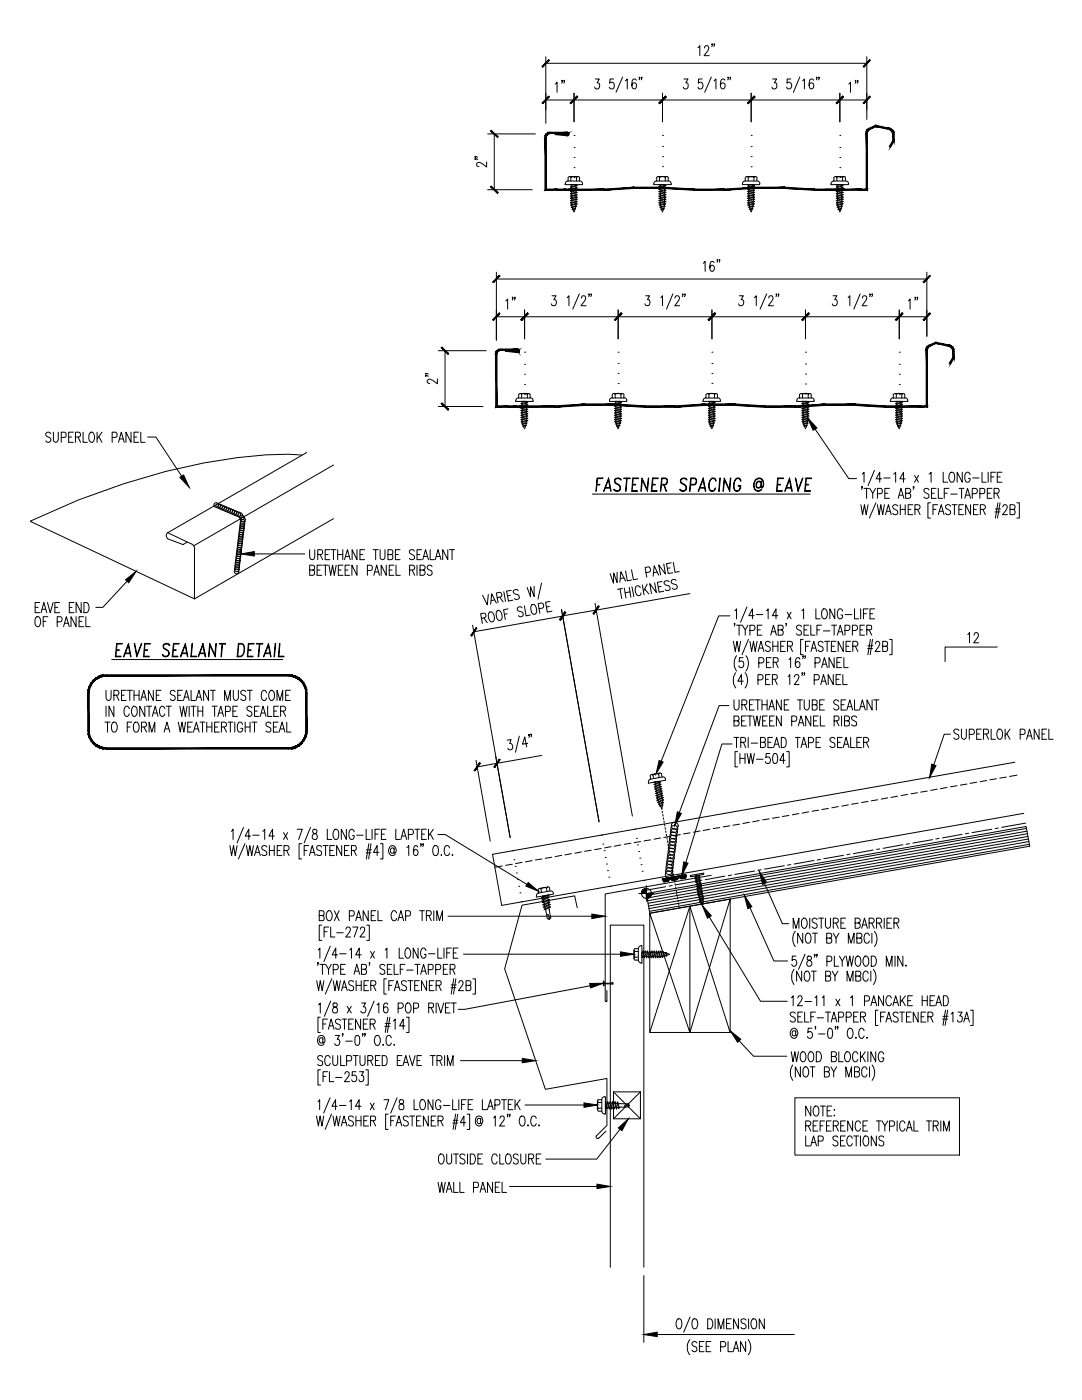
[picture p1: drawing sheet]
<svg xmlns="http://www.w3.org/2000/svg" width="216mm" height="279mm" viewBox="0 0 216 279" stroke-linecap="round" stroke-linejoin="round" font-family="sans-serif">
<g fill="none" stroke="#000" stroke-width=".2">
<path d="M108.9 11.3v13.3M108.9 20h64.1M108.9 12.6h64.1M110.8 16.8l.4-.4v2M112.2 16.1l-.1 .1v-.2l.1 .3-.1 .3M112.6 16.1v.1v-.2v.3l-.1 .3M114.5 18.6v5.7M118.8 15.8h.8l-.4 .7a.61 .61 0 0 1 .4 .8 .61 .61 0 0 1-.8 .4l-.2-.3M122.5 15.8h-.8v.8a.47 .47 0 0 1 .4-.2 .47 .47 0 0 1 .4 .3l.1 .3a.57 .57 0 0 1-.2 .6 .57 .57 0 0 1-.7 .1l-.1-.3M124.2 15.4l-1.3 3M124.8 16.1l.4-.3v2M126.9 16a.4 .4 0 0 0-.6-.2l-.2 .3a2.02 2.02 0 0 0 .2 1.6 .55 .55 0 0 0 .7-.6 .55 .55 0 0 0-.7-.5l-.2 .5"/>
<path d="M127.7 15.5h-.2h.2l-.2 .4M128.1 15.5h-.1h.1l-.1 .4M132.2 18.6v5.7M136.5 15.8h.8l-.5 .7a.6 .6 0 0 1 .5 .8 .6 .6 0 0 1-.8 .4l-.2-.3M139.3 9.5l.3-.4v2M140.1 15.8h-.7l-.1 .8a.6 .6 0 0 1 .9 0 .6 .6 0 0 1 0 .9 .49 .49 0 0 1-.5 .3 .49 .49 0 0 1-.4-.4M140.6 9.6v-.1a.45 .45 0 0 1 .6-.3 .45 .45 0 0 1 .1 .7l-.8 1.2h1M141.9 15.4l-1.3 3M142.1 8.8h-.1h.1l-.1 .5M142.5 16.1l.4-.3v2M142.6 8.8h-.2h.2l-.2 .5M144.6 16a.4 .4 0 0 0-.6-.2 1.28 1.28 0 0 0 .3 2 .59 .59 0 0 0 .4-.7 .59 .59 0 0 0-.7-.5l-.3 .5"/>
<path d="M145.4 15.5h-.2h.2l-.2 .4M145.8 15.5h-.2h.2l-.2 .4M149.9 18.6v5.7M154.2 15.8h.8l-.5 .7a.62 .62 0 0 1 .5 .7 .62 .62 0 0 1-.6 .6l-.2-.1-.2-.3M157.8 15.8h-.7l-.1 .8a.64 .64 0 0 1 1 .4 .64 .64 0 0 1-.7 .8l-.2-.1-.1-.3M159.6 15.4l-1.3 3M160.2 16.1l.3-.3v2M162.3 16a.44 .44 0 0 0-.6-.2 1.44 1.44 0 0 0 .2 2 .58 .58 0 0 0 .5-.7 .58 .58 0 0 0-.7-.5l-.3 .5M163 15.5h-.1h.1l-.1 .4M163.5 15.5h-.2h.2l-.2 .4M167.6 18.6v5.7M169.4 16.8l.3-.4v2"/>
<path d="M170.8 16.1h-.2l.1-.1-.1 .6M171.2 16.1h-.1v-.1v.6M173 11.3v12.5M94.8 31.7l.1 .1h-.1v-.1l.5 .1M94.8 31.3h.1l-.1 .1v-.1l.5 .1M97.1 32.3v1l-1.4-.9-.5 .1-.1 .2 .1 .4 .4 .1M97.3 26.7h9.5M97.3 37.9h8.9M98.6 26.7v11.2M113.4 35.4l-.1 .7-.4 .3-.1 .3M113.4 35.4a.32 .32 0 0 1 .6 0 1.04 1.04 0 0 1 1.1 0 .32 .32 0 0 1 .5 0v.7h-2.3M113.7 35.2h1.6"/>
<path d="M113.8 37.3l1.2-.3 .2 .1-1.2 .3zM113.8 37.8l1.2-.4 .2 .1-1.2 .4zM113.8 39.6l1.2-.4 .2 .1-1.2 .4zM113.8 39.1l1.2-.3 .2 .1-1.2 .3zM113.8 38.7l1.2-.4 .2 .1-1.2 .3zM113.8 38.2l1.2-.3 .2 .1-1.2 .3zM113.9 35.4v.7M114.1 36.9v.3M114.1 37.4v.3M114.1 37.9v.3M114.1 38.3v.3M114.1 38.7v.3"/>
<path d="M114.1 39.2v.3M114.1 39.6v.3M114.4 36.8l-.6 .1 1.1-.1v.2M114.5 27h.1M114.5 29.4h.1M114.5 31.4h.1M114.5 33.5h.1M114.5 35.4h.1M114.5 37.9h.1M114.9 37.1v.3M114.9 37.6v.3M114.9 38v.4"/>
<path d="M114.9 38.5v.3M114.9 39v.3M114.9 39.4v.3M114.9 39.8v.3M115 35.4v.7M115.7 36.1a.57 .57 0 0 1 .5 .7h-3.4v-.1M131 36.1a.57 .57 0 0 0-.5 .7h3.4a.57 .57 0 0 0-.5-.7M131 36.1v-.7a.32 .32 0 0 1 .6 0v.7M131.3 35.2h1.7M131.5 37.3l1.2-.3 .2 .1-1.2 .3zM131.5 37.8l1.2-.4 .2 .1-1.2 .4zM131.5 39.6l1.2-.4 .2 .1-1.2 .4z"/>
<path d="M131.5 39.1l1.2-.3 .2 .1-1.2 .3zM131.5 38.7l1.2-.4 .2 .1-1.2 .3zM131.5 38.2l1.2-.3 .2 .1-1.2 .3zM131.6 35.4a1.04 1.04 0 0 1 1.2 0 .32 .32 0 0 1 .5 0v.7h-2.3M131.8 36.9v.3M131.8 37.4v.3M131.8 37.9v.3M131.8 38.3v.3M131.8 38.7v.3M131.8 39.2v.3M131.8 39.6v.3M132.1 36.8l-.6 .1 1.1-.1v.2"/>
<path d="M132.2 27h.1M132.2 29.2h.1M132.2 31.3h.1M132.2 33.2h.1M132.2 35.2h.1M132.2 37.5h.1M132.6 37.1v.3M132.6 37.6v.3M132.6 38v.4M132.6 38.5v.3M132.6 39v.3M132.6 39.4v.3"/>
<path d="M132.6 39.8v.3M132.7 35.4v.7M148.7 35.4v.7a.57 .57 0 0 0-.5 .7h3.4v-.1M148.7 35.4a.32 .32 0 0 1 .6 0v.7M149 35.2h1.7M149.2 37.3l1.2-.3 .2 .1-1.3 .3zM149.2 37.8l1.2-.4 .2 .1-1.3 .4zM149.2 39.6l1.2-.4 .2 .1-1.3 .4zM149.2 39.1l1.2-.3 .2 .1-1.3 .3zM149.2 38.7l1.2-.4 .2 .1-1.3 .3zM149.2 38.2l1.2-.3 .2 .1-1.3 .3zM149.3 35.4a1.04 1.04 0 0 1 1.2 0l-.1 .7"/>
<path d="M149.4 36.9v.3M149.4 37.4v.3M149.4 37.9v.3M149.4 38.3v.3M149.4 38.7v.3M149.4 39.2v.3M149.4 39.6v.3M149.7 36.8l-.5 .1 1.1-.1v.2M149.9 27h.1M149.9 29.3h.1M149.9 31.3h.1M149.9 33.3h.1"/>
<path d="M149.9 35.3h.1M149.9 37.5h.1M150.3 37.1v.3M150.3 37.6v.3M150.3 38v.4M150.3 38.5v.3M150.3 39v.3M150.3 39.4v.3M150.3 39.8v.3M150.5 35.4a.32 .32 0 0 1 .5 0v.7h-2.3M151.1 36.1l.5 .3v.3M165.8 36.7v.1h3.5v-.1"/>
<path d="M166.4 35.4v.7M166.7 35.2h1.7M166.9 37.3l1.1-.3 .3 .1-1.3 .3zM166.9 37.8l1.1-.4 .3 .1-1.3 .4zM166.9 39.6l1.1-.4 .3 .1-1.3 .4zM166.9 39.1l1.1-.3 .3 .1-1.3 .3zM166.9 38.7l1.1-.4 .3 .1-1.3 .3zM166.9 38.2l1.1-.3 .3 .1-1.3 .3zM167 35.4v.7M167 35.4a.32 .32 0 0 0-.6 0M167 35.4a1.04 1.04 0 0 1 1.1 0v.7M167.1 36.9v.3"/>
<path d="M167.1 37.4v.3M167.1 37.9v.3M167.1 38.3v.3M167.1 38.7v.3M167.1 39.2v.3M167.1 39.6v.3M167.4 36.8l-.5 .1 1.1-.1v.2M167.6 27h.1M167.6 29.4h.1M167.6 31.4h.1M167.6 33.5h.1M167.6 35.4h.1"/>
<path d="M167.6 37.9h.1M168 37.1v.3M168 37.6v.3M168 38v.4M168 38.5v.3M168 39v.3M168 39.4v.3M168 39.8v.3M168.7 35.4v.7h-2.3l-.5 .3-.1 .3M168.7 35.4a.32 .32 0 0 0-.5 0M168.8 36.1l.4 .3 .1 .3M99 54.3v13.6"/>
<path d="M99 55.7h85.9M102.3 59.4v.1v-.2v.3l-.1 .3M102.8 59.4h-.2l.1-.1-.1 .6M110.1 59h.8l-.4 .8a.59 .59 0 0 1 .5 .8 .59 .59 0 0 1-.9 .2l-.1-.2M113.1 59.4l.4-.4v2M113.8 40l1.2-.3 .2 .1-1.2 .3zM113.8 40.5l1.2-.4 .2 .1-1.2 .4zM113.9 40.9l1.1-.3 .2 .1-1.2 .3zM114 41.3l.9-.2 .1 .1-.8 .2zM114.1 40.1v.3M114.1 40.5v.3M114.1 41l.1 .3"/>
<path d="M114.2 41.8l.5-.2 .1 .1-.5 .1zM114.2 41.4l.1 .3M114.3 41.8l.2 .5M114.8 41.7l-.3 .6M114.9 41.2l-.1 .4M115 40.7l-.1 .3M115 40.3v.3M115.6 58.6l-1.3 3.1M116 59.5v-.1a.45 .45 0 0 1 .7-.3 .45 .45 0 0 1 .1 .7l-.9 1.2h1.1M117.6 58.7h-.1h.1l-.1 .5M118 58.7h-.1h.1l-.1 .5M128.8 59h.8l-.4 .8a.59 .59 0 0 1 .5 .8 .59 .59 0 0 1-.9 .2l-.1-.2"/>
<path d="M131.5 40l1.2-.3 .2 .1-1.2 .3zM131.5 40.5l1.2-.4 .2 .1-1.2 .4zM131.5 40.9l1.2-.3 .1 .1-1.1 .3zM131.7 41.3l.9-.2 .1 .1-.8 .2zM131.8 40.1v.3M131.8 40.5v.3M131.8 41v.3M131.9 59.4l.3-.4v2M131.9 41.8l.5-.2 .1 .1-.5 .1zM131.9 41.4l.1 .3M132.4 41.7l-.2 .6-.2-.5M132.5 41.2v.4"/>
<path d="M132.6 40.7v.3M132.6 40.3v.3M134.3 58.6l-1.3 3.1M134.7 59.5l.2-.4a.53 .53 0 0 1 .7 .2 .53 .53 0 0 1-.2 .7l-.8 1h1M136.3 58.7h-.2h.2l-.2 .5M136.7 58.7h-.1h.1l-.1 .5M140.3 52.5l.4-.3v2M142.5 52.4a.4 .4 0 0 0-.7-.1 1.44 1.44 0 0 0 .3 1.9 .58 .58 0 0 0 .5-.7 .58 .58 0 0 0-.8-.5l-.2 .5M143.2 51.9h-.1h.1l-.1 .4M143.6 51.9h-.1h.1l-.1 .4M147.5 59h.8l-.4 .8a.59 .59 0 0 1 .5 .8 .59 .59 0 0 1-.9 .2l-.1-.2M149.2 40l1.2-.3 .2 .1-1.3 .3z"/>
<path d="M149.2 40.5l1.2-.4 .2 .1-1.3 .4zM149.2 40.9l1.2-.3 .1 .1-1.1 .3zM149.4 41.3l.8-.2 .2 .1-.9 .2zM149.4 40.1v.3M149.5 40.5v.3M149.5 41v.3M149.5 41.8l.6-.2 .1 .1-.5 .1zM149.6 41.4l.1 .3M150.1 41.7l-.2 .6-.2-.5M150.2 41.2l-.1 .4M150.3 40.7v.3M150.3 40.3v.3"/>
<path d="M150.5 59.4l.4-.4v2M153 58.6l-1.3 3.1M153.4 59.5v-.1a.45 .45 0 0 1 .7-.3 .45 .45 0 0 1 .1 .7l-.9 1.2h1M155 58.7h-.2h.2l-.2 .5M155.4 58.7h-.1h.1l-.1 .5M166.2 59h.8l-.4 .8a.59 .59 0 0 1 .4 .8 .59 .59 0 0 1-.9 .2v-.2M166.9 40l1.1-.3 .3 .1-1.3 .3zM166.9 40.5l1.1-.4 .3 .1-1.3 .4zM166.9 40.9l1.1-.3 .2 .1-1.1 .3zM167 41.3l.9-.2 .2 .1-.9 .2zM167.1 40.1v.3M167.2 40.5v.3"/>
<path d="M167.2 41v.3M167.2 41.8l.6-.2 .1 .1-.5 .1zM167.3 41.4l.1 .3M167.4 41.8l.2 .5M167.8 41.7l-.2 .6M167.9 41.2l-.1 .4M168 40.7v.3M168 40.3v.3M169.2 59.4l.4-.4v2M171.6 58.6l-1.2 3.1M172.1 59.5l.3-.5 .5 .2a.66 .66 0 0 1-.2 .8l-.7 1h1M173.6 58.7h-.1h.1l-.1 .5"/>
<path d="M174.1 58.7h-.2h.2l-.2 .5M182.7 59.4h-.2l.1-.1 .1 .1-.2 .5M183.1 59.4h-.1v-.1l.1 .1-.1 .5M184.9 54.3v12.8M85 74.9v.2l-.1-.1 .1-.1 .5 .2M85 74.5v.2l-.1-.1 .1-.1 .5 .2M87.3 75.6v1l-1.3-.9a.45 .45 0 0 0-.7 .2 .45 .45 0 0 0 .3 .7h.2M87.4 70h9.6M88.8 70v11.1M99 63.2h85.9M100.9 60l.4-.3v2M103.4 79.4h2.4v-.7a.32 .32 0 0 0-.6 0v.7"/>
<path d="M103.5 79.4l-.5 .3-.1 .2M103.5 79.4v-.7a.32 .32 0 0 1 .6 0v.7M103.8 78.5h1.7M104.7 70.3h.1M104.7 72.7h.1M104.7 74.7h.1M104.7 76.7h.1M104.7 78.7h.1M104.7 61.9v5.7M105.2 78.7a1.04 1.04 0 0 0-1.1 0M105.8 79.4a.57 .57 0 0 1 .6 .7h-3.5v-.2M122.1 79.4h2.4v-.7a.32 .32 0 0 0-.6 0v.7"/>
<path d="M122.1 79.4a.57 .57 0 0 0-.5 .7h3.4a.52 .52 0 0 0-.4-.7M122.2 78.7v.7M122.2 78.7a.32 .32 0 0 1 .6 0v.7M122.5 78.5h1.7M123.3 70.3h.1M123.3 72.5h.1M123.3 74.5h.1M123.3 76.6h.1M123.3 78.5h.1M123.3 61.9v5.7M123.9 78.7a1.04 1.04 0 0 0-1.1 0M140.9 79.4l-.5 .3-.1 .2"/>
<path d="M140.9 78.7v.7M140.9 78.7a.32 .32 0 0 1 .6 0v.7M141.2 78.5h1.7M142.1 70.3h.1M142.1 72.5h.1M142.1 74.5h.1M142.1 76.5h.1M142.1 78.5h.1M142.1 61.9v5.7M142.6 78.7v.7M142.6 78.7a1.04 1.04 0 0 0-1.1 0M142.6 78.7a.32 .32 0 0 1 .6 0v.7h-2.4"/>
<path d="M143.2 79.4a.57 .57 0 0 1 .5 .7h-3.4v-.2M159.5 79.4a.57 .57 0 0 0-.5 .7h3.4v-.2M159.5 78.7v.7M159.6 78.7a.32 .32 0 0 1 .5 0v.7M159.8 78.5h1.8M160.7 70.3h.1M160.7 72.7h.1M160.7 74.6h.1M160.7 76.6h.1M160.7 78.6h.1M160.7 61.9v5.7M161.3 78.7v.7"/>
<path d="M161.3 78.7a1.04 1.04 0 0 0-1.1 0M161.3 78.7a.32 .32 0 0 1 .6 0v.7h-2.4M161.9 79.4l.5 .3 .1 .2M178.2 79.4l-.4 .3-.1 .2M178.3 78.7v.7M178.3 78.7a.32 .32 0 0 1 .5 0v.7M178.5 78.5h1.7M179.4 70.3h.1M179.4 72.7h.1M179.4 74.7h.1M179.4 76.7h.1M179.4 78.7h.1"/>
<path d="M179.4 61.9v5.7M179.9 78.7v.7M180 78.7a1.04 1.04 0 0 0-1.1 0M180 78.7a.32 .32 0 0 1 .5 0v.7h-2.3M180.6 79.4a.57 .57 0 0 1 .5 .7h-3.4v-.2M181.3 60l.3-.3v2M10.1 86.5a.51 .51 0 0 0-.8-.2 .51 .51 0 0 0 .1 .8l.4 .2a.54 .54 0 0 1 .2 .9 .54 .54 0 0 1-.9-.2M10.7 86.2v1.5a.57 .57 0 0 0 .5 .6l.3-.3 .1-.3v-1.5M12.2 87.3h.7l.3-.2-.1-.7-.9-.2v2.1M13.7 87.2h.6M14.6 86.2h-.9v2.1h.9M15.1 87.2l.8-.1 .2-.3-.2-.4-.8-.2v2.1"/>
<path d="M15.6 87.2l.5 1.1M16.6 86.2v2.1h.8M17.9 86.5l.2-.3a.98 .98 0 0 1 .7 1.6 .49 .49 0 0 1-.8 .4 1.51 1.51 0 0 1-.1-1.7zM19.4 86.2v2.1M19.7 87.1l.6 1.2M20.3 86.2l-.9 1.4M22.4 87.3h.6l.3-.2-.1-.7-.8-.2v2.1M23.7 88.3l.5-2.1 .6 2.1M23.9 87.6h.7M26.1 86.2v2.1l-1-2.1v2.1M26.7 87.2h.6M27.7 86.2h-1v2.1h1"/>
<path d="M28.1 86.2v2.1h.8M29.4 87.2h1.7l5.2 7.9M60.3 90.8a72.5 72.5 0 0 0-19.6 1.6 144.3 144.3 0 0 0-34.7 11.6l32.8 15.5 27.7-16M61.2 90.3l-27.7 16 4.7 2.3M66.5 92.8l-27.9 16.1M87.4 81.1h9M104 80.6l1.1-.4 .2 .2-1.2 .3zM104 81l1.1-.3 .2 .1-1.2 .3zM104 83.3l1.1-.4 .2 .1-1.2 .4zM104 83.7l1.1-.3 .2 .1-1.2 .3zM104 82.9l1.1-.4 .2 .1-1.2 .3zM104 82.4l1.1-.3h.2l-1.2 .4z"/>
<path d="M104 81.9l1.1-.3 .2 .1-1.2 .4zM104 81.5l1.1-.3 .2 .1-1.2 .3zM104 84.2l1.1-.3 .2 .1-1.1 .3zM104.1 84.6l.9-.3 .2 .1-.9 .3zM104.2 80.2v.3M104.2 80.7v.3M104.2 81.1v.3M104.2 81.5v.4M104.2 82v.3M104.2 82.5v.3M104.2 82.9v.3M104.2 83.4v.3"/>
<path d="M104.2 83.8v.3M104.2 84.2l.1 .3M104.3 85l.5-.1h.2l-.5 .2zM104.3 84.7l.1 .3M104.5 80.1l-.5 .1 1.1-.1v.2M104.7 81.1h.1M104.9 85l-.2 .5-.3-.4M105 84.5l-.1 .4M105.1 80.4v.3M105.1 80.9v.3M105.1 81.3v.3M105.1 81.8v.3"/>
<path d="M105.1 82.2v.3M105.1 82.7v.3M105.1 83.1v.3M105.1 84v.3M105.1 83.6v.3M118.2 98.6h43.5M119.1 96.7h.6v.1h-.6M119.2 95.4h1.1v.1h-1.1l-.3 2.6zM120.7 97.4h1.1M120.8 97.3h.9M121.4 95.4l.5 2.7-.5-2.3-1 2.3zM122.6 80.6l1.3-.4 .1 .2-1.2 .3z"/>
<path d="M122.6 81l1.3-.3 .1 .1-1.2 .3zM122.6 83.3l1.3-.4 .1 .1-1.2 .4zM122.6 83.7l1.3-.3 .1 .1-1.2 .3zM122.6 82.9l1.3-.4 .1 .1-1.2 .3zM122.6 82.4l1.3-.3h.1l-1.2 .4zM122.6 81.9l1.3-.3 .1 .1-1.2 .4zM122.6 81.5l1.3-.3 .1 .1-1.2 .3zM122.7 84.2l1.1-.3 .2 .1-1.2 .3zM122.8 95.5a.77 .77 0 0 1 1.2 .3l-.3-.2a.71 .71 0 0 0-1 .2l.1 .5 .2 .1a.93 .93 0 0 1 .6 1.5 .77 .77 0 0 1-1.1-.2l.3 .1a.65 .65 0 0 0 .9-.1 1.06 1.06 0 0 0-.9-1.3 .68 .68 0 0 1 0-.9zM122.8 84.6l.9-.3 .2 .1-.9 .3zM122.9 80.2v.3M122.9 80.7v.3"/>
<path d="M122.9 81.1v.3M122.9 81.5v.4M122.9 82v.3M122.9 82.5v.3M122.9 82.9v.3M122.9 83.4v.3M122.9 83.8v.3M123 84.2v.3M123 85l.5-.1h.2l-.5 .2zM123 84.7l.1 .3M123.1 85.1l.3 .4M123.2 80.1l-.6 .1 1.2-.1v.2"/>
<path d="M123.3 80.8h.1M123.6 85l-.3 .5M123.7 84.5l-.1 .4M123.8 84l-.1 .3M123.8 83.6v.3M123.8 80.4v.3M123.8 80.9v.3M123.8 81.3v.3M123.8 81.8v.3M123.8 82.2v.3M123.8 82.7v.3M123.8 83.1v.3"/>
<path d="M124.5 95.4h1.2v.1h-1.3zM125 95.5l-.2 2.6 .3-2.6M126.3 95.4h1.1v.1h-1l-.3 2.4h1.1v.2h-1.1zM126.3 96.7h.6l-.1 .1h-.5M128.1 95.4l1 2.3 .3-2.3-.2 2.7-1-2.3-.3 2.3zM130.2 96.7h.6v.1h-.6M130.2 95.4h1.1v.1h-1l-.2 2.4h1v.2h-1.2zM132 96.7h.7a.69 .69 0 0 0 .3-1.1l-.9-.1-.3 2.6 .2-2.7 1 .1a.81 .81 0 0 1-.3 1.3h-.7M132.4 96.8l.6 1.3-.5-1.3M136 95.5a.71 .71 0 0 1 1.1 .3l-.3-.2a.71 .71 0 0 0-.9 .2v.5l.2 .1a.9 .9 0 0 1 .8 .6 .9 .9 0 0 1-.2 .9 .71 .71 0 0 1-1.1-.2l.3 .1a.68 .68 0 0 0 .9-.1 1.06 1.06 0 0 0-.9-1.3 .58 .58 0 0 1 .1-.9zM137.8 96.7h.8a.71 .71 0 0 0 .1-1.2h-.8l-.2 2.6h-.1l.2-2.7h.9a.8 .8 0 0 1-.2 1.4h-.7M139.6 97.4h1.1"/>
<path d="M139.6 97.3h1M140.3 95.4l.5 2.7-.5-2.3-1 2.3zM141.3 80.6l1.2-.4 .2 .2-1.2 .3zM141.3 81l1.2-.3 .2 .1-1.2 .3zM141.3 83.3l1.2-.4 .2 .1-1.2 .4zM141.3 82.9l1.2-.4 .2 .1-1.2 .3zM141.3 83.7l1.2-.3 .2 .1-1.2 .3zM141.3 82.4l1.2-.3h.2l-1.2 .4zM141.3 81.9l1.2-.3 .2 .1-1.2 .4zM141.3 81.5l1.2-.3 .2 .1-1.2 .3zM141.4 84.2l1.1-.3 .2 .1-1.2 .3zM141.5 84.6l.9-.3 .2 .1-.9 .3z"/>
<path d="M141.6 80.2v.3M141.6 80.7v.3M141.6 81.1v.3M141.6 81.5v.4M141.6 82v.3M141.6 82.5v.3M141.6 82.9v.3M141.6 83.4v.3M141.6 83.8v.3M141.6 84.2l.1 .3M141.7 85l.5-.1h.2l-.6 .2zM141.7 84.7l.1 .3"/>
<path d="M141.8 85.1l.2 .4M141.9 80.1l-.6 .1 1.1-.1v.2M141.9 95.5l.6-.1 .4 .4v.2l-.4-.5a.8 .8 0 0 0-1 .9 1.41 1.41 0 0 0 .4 1.5h.4l.5-.5a.66 .66 0 0 1-.7 .7 .66 .66 0 0 1-.6-.7 2.11 2.11 0 0 1 .4-1.9zM142.1 80.8h.1M142.3 85l-.3 .5M142.4 84.5l-.1 .4M142.4 80.4v.3M142.4 80.9v.3M142.4 81.3v.3M142.4 81.8v.3M142.4 82.2v.3M142.4 82.7v.3"/>
<path d="M142.4 83.1v.3M142.5 84l-.1 .3M142.5 83.6v.3M143.6 95.4h.1l-.3 2.7zM144.5 95.4l1 2.3 .3-2.3-.2 2.7-1-2.3-.3 2.3zM146.9 95.5l.5-.1 .4 .4 .1 .2-.5-.5h-.3a1.73 1.73 0 0 0-.3 2.4h.4a.89 .89 0 0 0 .5-.9h-.4v-.1h.5a.95 .95 0 0 1-1 1.2 1.86 1.86 0 0 1 .1-2.6zM150.9 95.6a.98 .98 0 0 1 1.2 0 .98 .98 0 0 1 .3 1.2l-.1 .4-.3 .2-.2-.2 .1-1.2 .1 1.3a.94 .94 0 0 0 .2-1.4 .94 .94 0 0 0-1.5 0 1.2 1.2 0 0 0-.3 1.2 1.2 1.2 0 0 0 1 .8l.5-.2a.8 .8 0 0 1-.9 .3 .8 .8 0 0 1-.6-.7 1.66 1.66 0 0 1 .5-1.7zM151 96.3l.3-.3h.3l.2 .4-.2-.2h-.3a.71 .71 0 0 0-.1 1.1h.3l.3-.3-.1 .3a.47 .47 0 0 1-.6 .1 .47 .47 0 0 1-.2-.5zM155.2 95.4h1.1v.1h-1l-.2 2.4h1v.2h-1.2zM155.2 96.7h.5v.1h-.6M156.8 97.4h1.2M156.9 97.3h1"/>
<path d="M157.6 95.4l.5 2.7h-.1l-.5-2.3-.9 2.3zM158.7 95.4l.6 2.3 .9-2.3-1 2.7zM160 80.6l1.2-.4 .2 .2-1.2 .3zM160 81l1.2-.3 .2 .1-1.2 .3zM160 83.3l1.2-.4 .2 .1-1.2 .4zM160 83.7l1.2-.3 .2 .1-1.2 .3zM160 82.9l1.2-.4 .2 .1-1.2 .3zM160 82.4l1.2-.3h.2l-1.2 .4zM160 81.9l1.2-.3 .2 .1-1.2 .4zM160 81.5l1.2-.3 .2 .1-1.2 .3zM160 84.2l1.2-.3 .2 .1-1.2 .3zM160.2 84.6l.9-.3 .2 .1-.9 .3z"/>
<path d="M160.3 80.2v.3M160.3 80.7v.3M160.3 81.1v.3M160.3 81.5v.4M160.3 82v.3M160.3 82.5v.3M160.3 82.9v.3M160.3 83.4v.3M160.3 83.8v.3M160.3 84.2l.1 .3M160.4 85l.5-.1h.2l-.5 .2zM160.4 84.7l.1 .3"/>
<path d="M160.6 80.1l-.6 .1 1.1-.1v.2M160.7 81h.1M160.8 96.7h.6v.1h-.6M160.8 95.4h1.2v.1h-1.1l-.2 2.4h1v.2h-1.1zM161 85l-.3 .5-.2-.4M161.1 84.5l-.1 .4M161.1 84v.3M161.1 83.6v.3M161.1 80.4v.3M161.1 80.9v.3M161.1 81.3v.3M161.1 81.8v.3"/>
<path d="M161.1 82.2v.3M161.1 82.7v.3M161.1 83.1v.3M162.6 85.6l6.8 9.9h1.5M172.1 94.6l.3-.4v2M172.1 97.2l-.1 .1-.1-.1h.2l-.2 .5M172.4 97.5h1M172.9 97.5v2M173.6 97.5l.5 .9v1.1M174.5 93.9l-1.3 3M174.7 97.5l-.6 .9M175.1 98.5l.8-.1 .2-.3-.2-.5-.8-.1v2"/>
<path d="M175.9 95.6h-1.1l.7-1.4v2M176.3 95.4h1.3M176.6 98.4h.6M177.5 97.5h-.9v2h.9M178.3 94.6l.4-.4v2M178.7 80.6l1.2-.4 .2 .2-1.2 .3zM178.7 81l1.2-.3 .2 .1-1.2 .3zM178.7 83.3l1.2-.4 .2 .1-1.2 .4zM178.7 83.7l1.2-.3 .2 .1-1.2 .3zM178.7 82.9l1.2-.4 .2 .1-1.2 .3zM178.7 82.4l1.2-.3h.2l-1.2 .4zM178.7 81.9l1.2-.3 .2 .1-1.2 .4z"/>
<path d="M178.7 81.5l1.2-.3 .2 .1-1.2 .3zM178.8 84.2l1.1-.3 .2 .1-1.2 .3zM178.9 84.6l.9-.3 .1 .1-.8 .3zM179 80.2v.3M179 80.7v.3M179 81.1v.3M179 81.5v.4M179 82v.3M179 82.5v.3M179 82.9v.3M179 83.4v.3M179 83.8v.3"/>
<path d="M179 84.2l.1 .3M179.1 85l.5-.1h.1l-.5 .2zM179.1 84.7l.1 .3M179.2 85.1l.2 .4M179.2 99.5l.6-2 .6 2M179.3 80.1l-.6 .1 1.1-.1v.2M179.4 81.1h.1M179.4 98.8h.7M179.7 85l-.3 .5M179.8 84.5l-.1 .4M179.8 80.4v.3M179.8 80.9v.3"/>
<path d="M179.8 81.3v.3M179.8 81.8v.3M179.8 82.2v.3M179.8 82.7v.3M179.8 83.1v.3M179.9 84l-.1 .3M179.9 83.6v.3M180.6 95.6h-1l.7-1.4v2M180.7 98.4h.6l.3-.2 .1-.4-.1-.2-.9-.1v2h.6a.52 .52 0 0 0 .4-.6 .52 .52 0 0 0-.4-.5M182.4 97.2l-.1 .1-.1-.1h.2l-.2 .5M182.5 94.9l.8 1.3M183.3 94.9l-.8 1.3"/>
<path d="M185.4 97.8a.49 .49 0 0 0-.8-.3 .49 .49 0 0 0 0 .8l.5 .2a.54 .54 0 0 1 .1 .9 .54 .54 0 0 1-.9-.2M185.4 94.6l.4-.4v2M185.9 98.4h.5M186.8 97.5h-.9v2h.9M187.2 97.5v2h.9M188.2 94.2v2h.9M188.4 98.4h.6M189.3 97.5h-.9v2M189.6 94.3a.58 .58 0 0 1 .7 .1 .58 .58 0 0 1 .2 .6v.5a.55 .55 0 0 1-.4 .7 .55 .55 0 0 1-.7-.4l-.1-.8zM189.7 98.6h1.3M191.4 97.5h.9M191.9 97.5v2"/>
<path d="M192 94.2v2l-1-2v2M192.5 99.5l.6-2 .6 2M192.7 98.8h.7M193.6 94.7a.51 .51 0 0 0-.8-.4 1.44 1.44 0 0 0 .1 1.9 .57 .57 0 0 0 .7-.7h-.4M194 98.5h.6a.55 .55 0 0 0 .4-.5 .55 .55 0 0 0-.4-.5h-.6v2M194.1 95.4h1.3M195.5 98.5l.9-.1 .1-.3-.1-.5-.9-.1v2M195.9 94.2v2h.9M197 98.4h.6M197.2 94.2v2M197.7 95.2h.6M197.9 97.5h-.9v2h.9"/>
<path d="M198.4 98.4l.8-.1 .2-.2-.2-.5-.8-.1v2M198.7 94.2h-1v2M198.9 98.4l.5 1.1M199 95.2h.6M199.9 94.2h-.9v2h.9M25.3 116l-4.8 5.2h-1.4M33.5 107.5l3 1.2 .9-.5M33.5 106.3l-.3 .6 .3 .6M38.2 108.5a1.21 1.21 0 0 1 .6 1.2M38.8 109.5v10M50.7 110.5h10.1M61.8 109.7l.1 1.7a.48 .48 0 0 0 .8 0l.1-1.7"/>
<path d="M61.8 113.8h.6a.51 .51 0 0 0 .4-.5 .51 .51 0 0 0-.4-.5h-.6v2h.6l.3-.2v-.7l-.3-.1M63.3 113.8h.6M63.4 110.7h.6a.51 .51 0 0 0 .4-.5 .51 .51 0 0 0-.4-.5h-.6v2M63.9 110.7l.5 1M64.2 112.8h-.9v2h.9M64.4 112.8h1M64.9 110.7h.6M64.9 112.8v2M65.6 112.8l.4 2 .4-2 .3 2 .4-2M65.8 109.7h-.9v2h.9M66 109.7h1M66.5 109.7v2"/>
<path d="M67.4 110.7h1M67.4 109.7v2M67.5 113.8h.6M68.4 109.7v2M68.4 112.8h-.9v2h.9M68.7 111.7l.6-2 .6 2M68.9 113.8h.5M68.9 111.1h.8M69.8 112.8h-.9v2h.9M71.2 109.7v2l-.9-2v2M71.2 112.8v2l-1-2v2M71.8 110.7h.6"/>
<path d="M72.8 109.7h-1v2h1M73.3 113.8h.9v-.8l-.3-.2h-.6v2M74.5 109.7h1M74.6 114.8l.6-2 .5 2M74.8 114.1h.7M75 109.7v2M75.8 109.7l.1 1.7a.48 .48 0 0 0 .8 0l.1-1.7M77.1 112.8v2l-1-2v2M77.4 110.7h.6a.51 .51 0 0 0 .4-.5 .51 .51 0 0 0-.4-.5h-.6v2h.6l.3-.2v-.7l-.3-.1M77.7 113.8h.5M78.6 112.8h-.9v2h.9M78.9 110.7h.6"/>
<path d="M79 112.8v2h.9M79.8 109.7h-.9v2h.9M81.7 113.8l.9-.1 .1-.3v-.4l-.3-.2h-.7v2M82.2 113.8l.5 1M82.7 110a.53 .53 0 0 0-.6-.3 .53 .53 0 0 0-.4 .5l.1 .3 .7 .3a.48 .48 0 0 1 .2 .5 .48 .48 0 0 1-.4 .4h-.3l-.3-.3M83.2 110.7h.6M83.2 112.8v2M83.8 113.8l.9-.1 .1-.3-.1-.4-.3-.2h-.6v2h.6a.55 .55 0 0 0 .4-.5 .55 .55 0 0 0-.4-.5M84.1 109.7h-.9v2h.9M84.4 111.7l.5-2 .6 2M84.6 111.1h.6M85.8 109.7v2h.9"/>
<path d="M86.2 113.1a.53 .53 0 0 0-.5-.3 .53 .53 0 0 0-.5 .3l.1 .4 .7 .3a.53 .53 0 0 1 .1 .9 .53 .53 0 0 1-.9-.2M86.9 111.7l.5-2 .6 2M87.1 111.1h.7M89.4 109.7v2l-1.1-2v2M89.7 109.7h1M90.2 109.7v2M97.4 118.6l-.2 2.1-.9-1.9M98.7 119.7l-.7 .2M99.2 119.3l.7-.2a.48 .48 0 0 0 .2-.5 .48 .48 0 0 0-.4-.4l-.7 .1 .4 2M99.7 119.2l.7 .9M100.5 118.1l.4 1.9M101.8 118.8l-.6 .1"/>
<path d="M102 117.8l-.9 .2 .4 1.9 .8-.1M103.4 117.9a.54 .54 0 0 0-.6-.2 .54 .54 0 0 0-.4 .5l.4 .3 .6 .2a.54 .54 0 0 1 .1 .8 .54 .54 0 0 1-.9-.1M106.6 117v2.1l-.7-2v2l-.7-1.9M108.1 116.3l-.8 3.3M123.1 114.2v2.1l-.6-1.9-.1 2-.7-1.9M123.7 117.5l.4 2M124.2 117.4l-1 .2M124.5 115.3l-.7 .2M124.6 117.4l.3 2M124.8 116l-.9-1.9-.2 2.1M124.8 113.9l.4 2 .8-.1M125.5 117.2l.4 2"/>
<path d="M125.7 118.1l-1 .2M126 113.7l.4 2 .8-.2M126.1 117.1l.4 2M127.7 117.3a.5 .5 0 0 0-.8-.2 1.37 1.37 0 0 0 .5 1.8 .51 .51 0 0 0 .5-.6M128.2 116.7l.3 2M128.6 117.5l.9 1M128.9 114.3l.6-.1a.57 .57 0 0 0 .3-.6 .57 .57 0 0 0-.4-.5l-.7 .2 .4 1.9M129.1 116.6l-.7 1.4M130.6 116.3l.4 2-1.3-1.8 .3 2M131.1 114.2l-.7 .1M131.4 114.8l-.9-1.9-.2 2.1M131.9 117l-.6 .2"/>
<path d="M132.1 116l-.9 .2 .3 2 .9-.2M132.4 112.6l.4 2-1.4-1.9 .4 2M133.5 116.1a.53 .53 0 0 0-.6-.2 .53 .53 0 0 0-.4 .5l.4 .4 .4 .1a.52 .52 0 0 1 .3 .8 .52 .52 0 0 1-.9 0M133.7 113.3l-.5 .1M133.9 112.3l-.9 .2 .3 1.9 1-.1M134.4 112.2l.3 2 .8-.1M134.9 115.8a.51 .51 0 0 0-.8-.1 .51 .51 0 0 0 0 .8l.8 .2a.52 .52 0 0 1 0 .9h-.5l-.3-.2M137.7 118.5l-25.4 4.4M171.8 100.7l.3 2 .4-2 .3 2 .4-2M174.8 100.3l-1.3 3.1M175.1 100.7l.3 2 .4-2 .3 2 .4-2M176.7 102.7l.6-2 .5 2"/>
<path d="M176.9 102h.7M179.1 101a.49 .49 0 0 0-.7-.3 .49 .49 0 0 0 0 .9l.4 .2a.53 .53 0 0 1 .2 .9 .53 .53 0 0 1-.9-.3M179.6 100.7v2M179.6 101.7h1M180.6 100.7v2M181.2 101.7h.6M182.1 100.7h-.9v2h.9M182.6 101.7l.8-.1 .2-.3-.1-.4-.3-.2h-.6v2M183.1 101.7l.5 1M185.7 100.3h-.5v3.1h.5M186.2 101.7h.6M187.1 100.7h-.9v2"/>
<path d="M187.2 102.7l.6-2 .6 2M187.4 102h.8M189.7 101a.49 .49 0 0 0-.8-.3 .49 .49 0 0 0 .1 .9l.4 .2a.53 .53 0 0 1 .1 .9 .53 .53 0 0 1-.8-.3M190 100.7h1M190.4 100.7v2M191.3 101.7h.6M192.3 100.7h-1v2h1M193.7 100.7v2l-1-2v2M194.3 101.7h.5M195.2 100.7h-.9v2h.9M195.6 101.7l.9-.1 .1-.3-.1-.4-.3-.2h-.6v2M196.1 101.7l.5 1"/>
<path d="M198.5 102.2h1M198.6 101.6h1M199.1 100.3l-.5 3.1M199.5 100.3l-.5 3.1M200.1 101.2l.3-.5 .5 .2 .1 .4-.2 .5-.7 .9h.9M201.5 101.7l.9-.1 .2-.3-.2-.5-.9-.1v2l.9-.1 .2-.3a.56 .56 0 0 0-.4-.6M202.9 100.3h.5v3.1h-.5M7 121.2h.6M7.1 123.3l.3-.2a.86 .86 0 0 1 .7 1.2l-.1 .3a.49 .49 0 0 1-.7 .4 1.61 1.61 0 0 1-.2-1.7zM7.9 120.2h-.9v2.1h.9M8.2 122.3l.5-2.1 .6 2.1M8.4 121.6h.7"/>
<path d="M8.6 124h.6M9.5 120.2l.5 2.1 .6-2.1M9.6 123.1h-1v2M11 121.2h.5M11.4 124.1h.7a.54 .54 0 0 0 .3-.5 .54 .54 0 0 0-.3-.5h-.7v2M11.9 120.2h-.9v2.1h.9M12.7 125.1l.5-2 .6 2M12.9 124.4h.7M13.8 121.2h.6M14.8 120.2h-1v2.1h1M15.2 123.1v2l-1-2v2M15.8 124h.5"/>
<path d="M16.2 120.2v2.1l-1-2.1v2.1M16.7 123.1h-.9v2h.9M16.7 120.2h.6a1.24 1.24 0 0 1 0 2.1h-.6zM17.1 123.1v2h.9M21.2 137.8v1.4a.57 .57 0 0 0 .5 .6l.4-.3 .1-.3v-1.4M22.3 131.6h34.1M22.7 138.7h.9l.1-.3-.1-.5-.9-.1v2M23.2 129.7h.6v.1h-.6M23.2 138.7l.5 1.1M23.3 128.4h1.1v.1h-1l-.3 2.5h1.1v.1h-1.2zM24.2 138.7h.6M24.9 130.4h1.1"/>
<path d="M25 130.3h.9M25.2 137.8h-1v2h1M25.4 137.8h1M25.6 128.4l.5 2.7-.5-2.3-.8 2.3h-.2zM25.9 137.8v2M26.7 138.7h1.1M26.7 137.8v2M26.8 128.4l.5 2.3 1-2.3-1 2.7zM27.8 137.8v2M28.1 139.8l.6-2 .5 2M28.3 139.1h.7M28.9 128.4h1.1v.1h-1.1l-.2 2.5h1.1v.1h-1.2z"/>
<path d="M28.9 129.7h.5v.1h-.5M30.6 137.8v2l-1-2v2M31.2 138.7h.5M32.1 137.8h-.9v2h.9M32.8 128.5a.74 .74 0 0 1 1.1 .3l-.3-.1a.68 .68 0 0 0-.9 .1l-.1 .2 .3 .4a.93 .93 0 0 1 .6 1.6 .71 .71 0 0 1-1.1-.3l.3 .1a.71 .71 0 0 0 .9-.1 1.06 1.06 0 0 0-.9-1.3 .61 .61 0 0 1 .1-.9zM34.6 129.7h.6l-.1 .1h-.5M34.6 128.4h1.2l-.1 .1h-1l-.2 2.5h1v.1h-1.1zM35 138.1a.53 .53 0 0 0-.5-.4 .53 .53 0 0 0-.5 .4v.3l.7 .4a.53 .53 0 0 1 .1 .9 .53 .53 0 0 1-.8-.2M35.5 138.7h.6M36.2 130.4h1.2M36.4 130.3h.9M36.4 137.8h-.9v2h.9"/>
<path d="M36.6 139.8l.6-2 .5 2M36.8 139.1h.7M37 128.4l.5 2.7-.6-2.3-.8 2.3h-.1zM38.1 137.8v2h.9M38.3 128.4h.1l-.2 2.6h1v.1h-1.1zM39.1 139.8l.6-2 .5 2M39.3 139.1h.7M39.7 130.4h1.2M39.9 130.3h.9M40.5 128.4l.5 2.7h-.1l-.4-2.3-1 2.3zM41.6 137.8v2l-1-2v2M41.9 128.4l1 2.3 .3-2.3-.2 2.7-1.1-2.3-.3 2.3z"/>
<path d="M42 137.8h1M42.5 137.8v2M43.8 128.4h1.2v.1h-1.2zM44.3 128.5l-.2 2.6 .3-2.6M44.8 139.8v-2l.6 2 .6-2v2M46.6 137.8v1.4a.57 .57 0 0 0 .5 .6l.3-.1 .2-.5v-1.4M47.6 128.4h.6a1.65 1.65 0 0 1-.2 2.7h-.7zM47.7 128.5h.5a1.31 1.31 0 0 1 .3 1.9l-.2 .4-.9 .2zM49.1 138.1a.53 .53 0 0 0-.6-.3 .53 .53 0 0 0-.5 .5l.3 .4 .5 .1a.52 .52 0 0 1 .2 .8 .52 .52 0 0 1-.8 .1l-.2-.2M49.3 137.8h1M49.6 128.4h1.1v.1h-1.1l-.2 2.5h1.1v.1h-1.2zM49.6 129.7h.5v.1h-.5"/>
<path d="M49.9 137.8v2M51.2 128.4h1.2v.1h-1.2zM51.8 128.5l-.3 2.6h.1l.2-2.6M52.8 130.4h1.2M52.9 130.3h1M53.2 138.3a.51 .51 0 0 0-.8-.4 1.44 1.44 0 0 0 .2 1.9 .58 .58 0 0 0 .6-.5M53.6 128.4l.5 2.7-.6-2.3-.9 2.3zM53.9 137.9l.1-.1a.7 .7 0 0 1 .8 .7 1.21 1.21 0 0 1-.5 1.3 .98 .98 0 0 1-.6-1.5zM54.9 128.4h.1l-.3 2.7zM55.3 139.8v-2l.6 2 .5-2v2M55.8 128.4l-.1 2.6h1v.1h-1.2zM57 138.7h.6"/>
<path d="M57.9 137.8h-.9v2h.9M94.3 124.8l7.5 42.3M96 123.4l.7-.1a.49 .49 0 0 0 .3-.5 .49 .49 0 0 0-.5-.4l-.6 .1 .4 1.9M96.5 123.3l.7 1M97.7 122.1a1.13 1.13 0 0 1 .8 1.9l-.4 .1a1.35 1.35 0 0 1-.4-2zM99 120.4l-.9-1.9-.2 2.1M99.1 122l.5-.2a1.35 1.35 0 0 1 .3 2 .85 .85 0 0 1-.9-1.1zM101.2 122.5l-.5 .1M101.4 121.5l-.9 .2 .3 1.9M104.2 121.3a.56 .56 0 0 0-1 .2l.2 .4 .6 .2a.5 .5 0 0 1 .4 .4 .5 .5 0 0 1-.3 .5l-.3 .1-.4-.2M104.6 120.9l.4 2 .8-.2M106.2 120.7l.3-.1a1.32 1.32 0 0 1 .3 2 .85 .85 0 0 1-.9-1.1v-.5z"/>
<path d="M107.6 121.5l.6-.1a.57 .57 0 0 0 .3-.6 .57 .57 0 0 0-.5-.5l-.6 .2 .3 1.9M109.6 121l-.6 .1M109.8 120l-.9 .2 .3 1.9 .9-.1M112 121.6l7.5 42.4M112.3 123l-17.7 3.1M118.7 120.4l7.5 42.5M145.7 122.9h-2.3l-11.5 29M146.3 128l.4 2 .4-2 .3 2 .4-2M146.5 139.7v1.4a.57 .57 0 0 0 .6 .6l.3-.3 .1-.3v-1.4M146.6 121.9l.4-.4v2M146.6 124.5h-.1h.1l-.1 .4M146.8 134.3a2.69 2.69 0 0 0 0 3"/>
<path d="M147 130.9a2.69 2.69 0 0 0 0 3M147 124.8h1M147.5 124.8v2M148.1 124.8l.6 .9v1.1M148.3 131.2h-.7l-.1 .9a.62 .62 0 0 1 .8 0 .62 .62 0 0 1 .1 .8 .48 .48 0 0 1-.5 .4 .48 .48 0 0 1-.5-.4M148.3 135.9h-1.1l.7-1.3v2M148.7 134.3a2.5 2.5 0 0 1 0 3M148.8 130.9a2.5 2.5 0 0 1 0 3M149 121.1l-1.2 3.1M149.3 124.8l-.6 .9M149.3 127.6l-1.2 3.1M149.6 128l.4 2 .4-2 .3 2 .4-2"/>
<path d="M149.6 125.8h.7a.55 .55 0 0 0 .4-.5 .55 .55 0 0 0-.4-.5h-.7v2M150.5 122.9h-1.1l.7-1.4v2M150.5 139.7h-1v2h1M150.7 139.7h1M150.9 122.7h1.3M151.1 125.7h.6M151.2 139.7v2M151.2 135.7h.7a.55 .55 0 0 0 .4-.5 .55 .55 0 0 0-.4-.6h-.7v2M151.3 130l.5-2 .6 2M151.4 132.3h.6a.55 .55 0 0 0 .4-.5 .55 .55 0 0 0-.4-.6h-.6v2M151.5 129.3h.7M152 124.8h-.9v2h.9"/>
<path d="M152 139.7v2M152.8 135.6h.5M152.9 121.9l.4-.4v2M152.9 132.2h.6M153.1 139.7v2M153.7 134.6h-.9v2h.9M153.7 128.3a.53 .53 0 0 0-.5-.3 .53 .53 0 0 0-.5 .3l.1 .4 .6 .3a.52 .52 0 0 1 .2 .9 .52 .52 0 0 1-.9-.2M153.8 126.8l.5-2 .6 2M153.9 131.2h-1v2h1M154 126.1h.7M154.1 135.6h.7a.49 .49 0 0 0 .3-.5 .49 .49 0 0 0-.3-.5h-.7v2M154.2 128v2"/>
<path d="M154.2 129h1M154.3 132.2h.6a.49 .49 0 0 0 .4-.5 .49 .49 0 0 0-.4-.5h-.6v2M154.6 135.6l.5 1M154.8 132.2l.5 1M155.2 122.9h-1.1l.7-1.4v2M155.2 128v2M155.3 125.7l.9-.1 .1-.3-.1-.4-.9-.1v2h.6a.57 .57 0 0 0 .4-.6 .57 .57 0 0 0-.4-.5M155.8 129h.6M155.9 139.7v2l-1-2v2M156.7 128h-.9v2h.9M156.9 124.5h-.1h.1l-.1 .4M157.1 122.2l.7 1.3"/>
<path d="M157.1 129l.9-.1 .1-.3-.1-.5-.9-.1v2M157.3 135l.3-.4v2M157.4 131.6l.4-.4v2M157.4 139.7h-.9v2h.9M157.6 129l.5 1M157.8 122.2l-.7 1.3M158.5 135.1l.3-.5 .5 .2 .1 .4-.2 .5-.7 .9h1M159.1 139.7h1M159.6 131.5a.39 .39 0 0 0-.7-.2 1.28 1.28 0 0 0 .3 1.9 .59 .59 0 0 0 .4-.7 .59 .59 0 0 0-.7-.4l-.2 .5M159.6 139.7v2M159.9 125.1a.53 .53 0 0 0-.5-.4 .53 .53 0 0 0-.5 .4l.1 .3 .8 .6a.47 .47 0 0 1-.2 .8l-.5-.1-.2-.2M160 121.9l.3-.4v2"/>
<path d="M160.1 134.3h-.1h.1l-.1 .5M160.3 127.6h-.5v3.1h.5M160.3 131h-.2h.2l-.2 .4M160.4 125.7h.6M160.5 139.7v1.4a.57 .57 0 0 0 .6 .6l.3-.3 .1-.3v-1.4M160.6 134.3h-.2h.2l-.2 .5M160.7 131h-.1h.1l-.1 .4M160.7 129h.6M161.4 124.8h-1v2h1M161.7 128h-1v2M161.8 124.8v2h.8M161.8 130l.6-2 .6 2"/>
<path d="M162 129.3h.8M162.5 135.7h.6a.55 .55 0 0 0 .4-.5 .55 .55 0 0 0-.4-.6h-.6v2M162.6 132.3h.7l.3-.4a.52 .52 0 0 0-.3-.7h-.7v2M162.8 121.5v2h.8M163 125.7h.6M163.8 136.6l.5-2 .6 2M163.9 124.8h-.9v2M163.9 133.2l.6-2 .6 2M164 135.9h.7M164.2 132.6h.7M164.2 121.6l.2-.1a.98 .98 0 0 1 .6 1.5 .49 .49 0 0 1-.8 .4 1.47 1.47 0 0 1 0-1.8zM164.2 128.3a.53 .53 0 0 0-.4-.3 .53 .53 0 0 0-.5 .3v.4l.6 .3a.52 .52 0 0 1 .2 .9 .52 .52 0 0 1-.8-.2"/>
<path d="M164.3 125.9h1.3M164.5 139.7h-.9v2h.9M164.5 128h1.1M165 128v2M165.9 129h.6M165.9 124.8h1M166.3 134.6v2l-1-2v2M166.4 131.2v2l-1-2v2M166.4 124.8v2M166.6 121.5v2l-1-2v2M166.8 128h-.9v2h.9M166.8 135.6h.6"/>
<path d="M167 132.2h.6M167.1 126.8l.6-2 .5 2M167.3 126.1h.7M167.4 140a.53 .53 0 0 0-.6-.4 .53 .53 0 0 0-.4 .6l.1 .2 .6 .3a.53 .53 0 0 1 .2 .8 .53 .53 0 0 1-.8 .1l-.1-.2M167.8 134.6h-1v2h1M167.9 131.2h-.9v2h.9M168.1 122a.49 .49 0 0 0-.7-.4 1.38 1.38 0 0 0 .1 1.9 .57 .57 0 0 0 .6-.8h-.3M168.2 134.6v2h.9M168.3 128v2l-1.1-2v2M168.4 131.2v2h.8M168.6 125.8h.6l.3-.2-.1-.7-.8-.1v2M168.6 122.7h1.4"/>
<path d="M168.8 139.7h-1v2h1M168.8 129h.6M169.7 128h-.9v2h.9M170.1 125.8h.6a.55 .55 0 0 0 .4-.5 .55 .55 0 0 0-.4-.5h-.6v2M170.2 129l.9-.1 .1-.3-.1-.5-.9-.1v2M170.5 121.5v2h.9M170.5 139.7v2h.9M170.7 129l.5 1M171.6 125.7h.6M171.7 121.5v2M172.3 122.5h.6M172.5 124.8h-.9v2h.9"/>
<path d="M173 125.7h.6a.49 .49 0 0 0 .3-.5 .49 .49 0 0 0-.3-.4h-.6v2M173.1 129.4h1M173.2 128.9h1M173.2 121.5h-.9v2M173.4 125.7l.5 1.1M173.6 122.5h.5M173.7 127.6l-.5 3.1M174 139.7v2l-1-2v2M174.1 127.6l-.5 3.1M174.4 139.7h1M174.5 121.5h-.9v2h.9M174.7 128.5a.45 .45 0 0 1 .6-.5 .45 .45 0 0 1 .2 .7l-.9 1.3h1"/>
<path d="M174.9 139.7v2M176.1 129h.7a.51 .51 0 0 0 .3-.5 .51 .51 0 0 0-.3-.5h-.7v2h.7l.3-.2v-.7l-.3-.1M177.5 127.6h.5v3.1h-.5M193.1 126.6l.3-.3v2M194.4 126.8l.1-.3a.45 .45 0 0 1 .6-.1 .45 .45 0 0 1 .1 .6l-.9 1.3h1M199 129.1h-10.4v3M20.9 144.1h1.1M21.2 140.9v2.1M21.4 144.1v2M22.5 144.2a.61 .61 0 0 1 .7 0 .61 .61 0 0 1 .2 .7l-.1 .7a.55 .55 0 0 1-.7 .5 .55 .55 0 0 1-.3-.8v-.7zM22.7 140.9v2.1l-1-2.1v2.1M25.4 145.1h.5"/>
<path d="M25.8 141.4a.51 .51 0 0 0-.8-.3 1.44 1.44 0 0 0 .2 1.9 .58 .58 0 0 0 .6-.5M26.3 144.1h-.9v2M26.5 141.1l.2-.2a.7 .7 0 0 1 .7 .8 1.21 1.21 0 0 1-.4 1.3 .98 .98 0 0 1-.7-1.6zM26.9 144.2l.1-.1a.98 .98 0 0 1 .7 1.5 .51 .51 0 0 1-.8 .4l-.3-.7 .1-.7zM28.2 145.1l.9-.1 .1-.3-.1-.5-.9-.1v2M28.7 145.1l.5 1M28.9 140.9v2.1l-1-2.1v2.1M29.2 140.9h1.1M29.7 146.1v-2l.6 2 .6-2v2M29.7 140.9v2.1M30.4 143l.6-2.1 .5 2.1M30.6 142.3h.7"/>
<path d="M32.8 146.1l.5-2 .6 2M32.9 141.4a.49 .49 0 0 0-.8-.3 1.38 1.38 0 0 0 .1 1.9 .58 .58 0 0 0 .7-.5M33 145.5h.7M33.2 140.9h1M33.7 140.9v2.1M35.6 144.1l.4 2 .3-2 .4 2 .3-2M35.9 140.9l.4 2.1 .3-2.1 .4 2.1 .3-2.1M37.5 145.1h.5M37.7 140.9v2.1M38.1 140.9h1M38.4 144.1h-.9v2h.9M38.6 146.1l.6-2 .5 2"/>
<path d="M38.6 140.9v2.1M38.8 145.5h.7M39.5 140.9v2.1M39.5 141.9h1M39.9 144.1h1M40.4 144.1v2M40.5 140.9v2.1M41.3 145.1h1M41.3 144.1v2M42.3 144.1v2M42.3 140.9h1M42.8 145.1h.6"/>
<path d="M42.8 140.9v2.1M43.5 143l.6-2.1 .5 2.1M43.7 142.3h.7M43.8 144.1h-1v2h1M44.2 145.1h.6l.3-.2 .1-.4-.2-.3-.8-.1v2M44.7 145.1l.5 1M45 142l.8-.1 .1-.7-.3-.3h-.6v2.1M45.5 144.1h1M46 144.1v2M46.5 141.9h.6M46.8 144.1v2M47.4 140.9h-.9v2.1h.9"/>
<path d="M48.4 144.6a.55 .55 0 0 0-.7-.5 .55 .55 0 0 0-.3 .8v.4a.57 .57 0 0 0 .5 .8 .57 .57 0 0 0 .5-.8h-.4M48.9 145.1h1M48.9 144.1v2M49.9 144.1v2M50.3 141.2a.5 .5 0 0 0-.8-.2 .5 .5 0 0 0 .1 .8l.4 .2a.54 .54 0 0 1 .1 .9 .54 .54 0 0 1-.8-.2M50.3 144.1h1M50.8 144.1v2M50.8 141.9h.5M51.7 140.9h-.9v2.1h.9M51.9 143l.6-2.1 .6 2.1M52.1 142.3h.8M53.4 140.9v2.1h.9"/>
<path d="M54 144.4a.53 .53 0 0 0-.4-.3 .53 .53 0 0 0-.5 .3l.1 .5 .8 .4v.6a.57 .57 0 0 1-.9 0M54.6 145.1h.5M54.6 141.9h.6M55.5 144.1h-.9v2h.9M55.6 140.9h-1v2.1h1M55.7 146.1l.6-2 .5 2M55.9 145.5h.7M56 141.9l.8-.1 .2-.3-.1-.3-.3-.3h-.6v2.1M56.5 141.9l.5 1.1M57.2 144.1v2h.9M95 151.7l2.8 16.2M101.2 147.7l.8-.1-.3 .8a.6 .6 0 0 1 .6 .7 .6 .6 0 0 1-.8 .4l-.2-.2"/>
<path d="M103.6 146.9l-.7 3.2M105.3 148.4l-1 .1 .4-1.4 .4 2M105.6 146.7v.1l-.2-.1 .1-.1 .1 .2-.1 .4M106 146.6v.1l-.1-.1v-.1l.2 .3-.2 .3M108.1 150.8l-12.9 2.2M129.8 155.5l-.4 .3v.3M130.3 154.7l.1 .7M130.5 156.6l1.1-.6 .2 .1-1.1 .5zM130.6 157l1.1-.5h.2l-1.1 .6zM130.7 157.5l1.1-.6 .2 .1-1.2 .5zM130.7 156.1l.1 .3M130.8 156.6v.3"/>
<path d="M130.8 157.9l1.1-.5h.2l-1.2 .6zM130.8 158.3l1.1-.5 .2 .1-1.1 .5zM130.8 157l.1 .3M130.9 158.8l1.1-.5h.2l-1.1 .5zM130.9 157.5l.1 .3M131 156l-.6 .1 1.1-.2 .1 .2M131 159.2l1.1-.5 .2 .1-1.1 .5zM131 157.9v.3M131 159.7l1.2-.6 .2 .1-1.2 .5zM131.1 158.4v.3M131.2 158.8v.3M131.2 159.3l.1 .3"/>
<path d="M131.3 159.7l.1 .3M131.4 154.5l.1 .7M131.4 154.5a1.04 1.04 0 0 0-1.1 .2M131.4 154.5a.3 .3 0 0 1 .3-.2 .3 .3 0 0 1 .3 .1l.1 .7-2.3 .4v-.7a.32 .32 0 0 1 .5-.1M131.6 156.2v.3M131.6 156.6l.1 .3M131.7 154.3l-1.7 .3M131.7 157.1l.1 .3M131.8 157.5l.1 .3M131.9 158v.3M132 158.4v.3M132 158.9l.1 .3"/>
<path d="M132.1 159.3l.1 .3M132.2 155a.55 .55 0 0 1 .6 .7l-3.4 .6v-.2M132.2 159.8v.3M145.4 140.8h-1.9l-8 21.4M146.1 148.5h-2.1l-7.2 23.6M146.5 143.9l.8-.2 .2-.2-.2-.5-.8-.1v2h.6a.54 .54 0 0 0 .4-.5 .54 .54 0 0 0-.4-.5M146.5 147.2h.9M147 147.2v2M147.2 150h-.5v3h.5M147.6 150.4v2M147.6 151.4h1.1M147.8 148.1h.6a.51 .51 0 0 0 .4-.4 .51 .51 0 0 0-.4-.5h-.6v2"/>
<path d="M148 143.9h.5M148 140.6h.9l.1-.3-.1-.5-.9-.1v2M148.3 148.1l.5 1.1M148.5 140.6l.5 1.1M148.7 150.4v2M148.9 142.9h-.9v2h.9M149.1 150.4l.4 2 .3-2 .4 2 .3-2M149.1 142.9h1M149.3 147.2v2M149.5 140.6h.6M149.6 142.9v2M149.9 148.3h1.3"/>
<path d="M150.4 142.9l.3 2 .3-2 .4 2 .4-2M150.9 151.5h1.4M151.8 148.1h.6a.51 .51 0 0 0 .3-.4 .51 .51 0 0 0-.3-.5h-.6v2h.6l.3-.2v-.7l-.3-.2M152 140.6h1.1M152.2 143.9h.6M153.1 142.9h-.9v2h.9M153.2 148.1h.6M153.4 141.7l.6-2 .5 2M153.6 143.9h.5M153.6 150.4h-.7l-.1 .8a.6 .6 0 0 1 1 .5 .6 .6 0 0 1-1 .5l-.1-.2M153.6 141h.7M154.2 147.2h-1v2h1"/>
<path d="M154.4 149.2l.6-2 .5 2M154.4 150.5l.4-.1a1.24 1.24 0 0 1 .3 1.6l-.1 .3-.4 .1a1.24 1.24 0 0 1-.4-1.6zM154.5 142.9h-.9v2h.9M154.6 148.5h.7M155.9 147.2h.5a1.23 1.23 0 0 1 0 2h-.5zM155.9 142.9v2l-1-2v2M156.5 140.6h.5M156.7 151.7h-1.1l.7-1.3v2M157 150h.5v3h-.5M158 143.9h.6a.55 .55 0 0 0 .4-.5 .55 .55 0 0 0-.4-.5h-.6v2M158.7 147.2h1M159.2 147.2v2"/>
<path d="M159.3 144.9l.5-2 .6 2M159.5 144.2h.7M159.8 149.2l.6-2 .6 2M160 148.5h.8M161.3 148.2h.7l.2-.1a.58 .58 0 0 0-.2-.9h-.7v2M161.8 142.9v2l-1-2v2M162.1 140.6h.6a.51 .51 0 0 0 .4-.4 .51 .51 0 0 0-.4-.5h-.6v2h.6l.3-.2v-.7l-.3-.2M162.3 143.9h.6M162.8 148.1h.6M163.3 142.9h-1v2h1M163.6 140.6h.6M163.7 142.9v2h.9"/>
<path d="M163.7 147.2h-.9v2h.9M166.4 143.9h.7a.51 .51 0 0 0 .3-.5 .51 .51 0 0 0-.3-.5h-.7v2M166.6 147.5a.53 .53 0 0 0-.6-.3 .53 .53 0 0 0-.4 .5l.3 .4 .4 .1a.52 .52 0 0 1 .3 .8 .52 .52 0 0 1-.8 .1l-.2-.2M166.9 143.9l.5 1M167.1 148.1h.6M167.8 140.6h.6M167.9 142.9v2M168 147.2h-.9v2h.9M168.3 149.2l.5-2 .6 2M168.5 148.5h.7M168.5 143.9h.6a.51 .51 0 0 0 .4-.5 .51 .51 0 0 0-.4-.5h-.6v2h.6l.3-.2v-.7l-.3-.1M169 141.7l.6-2 .5 2"/>
<path d="M169.2 141h.7M169.7 147.2v2h.9M170.9 143.2a.53 .53 0 0 0-.5-.3 .53 .53 0 0 0-.5 .5l.2 .3 .7 .3 .1 .6a.6 .6 0 0 1-1 0M171 148.1h.6M171.5 141.7l.6-2 .6 2M171.7 141h.8M171.9 147.2h-.9v2h.9M172.3 148.1h.9l.1-.3v-.4l-.3-.2h-.7v2M172.8 148.1l.5 1.1M173.2 159.9l-1.3 .3M175.2 159.6l-1.4 .2M177.2 159.2l-1.4 .3"/>
<path d="M179.1 158.9l-1.3 .2M181.1 158.6l-1.3 .2M183.1 158.2l-1.3 .2M185 157.9l-1.3 .2M187 157.5l-1.3 .2M189 157.2l-1.4 .2M189.6 146.5h-1.2l-2.1 6.1M191 156.8l-1.4 .2M191.3 145.8a.51 .51 0 0 0-.8-.2 .51 .51 0 0 0 .1 .8l.4 .2a.54 .54 0 0 1 .2 .9 .54 .54 0 0 1-.9-.3M191.8 145.5v1.5a.57 .57 0 0 0 .6 .5l.4-.3v-1.7M192.9 156.5l-1.3 .2M193.4 146.6h.6l.4-.4a.56 .56 0 0 0-.4-.7h-.6v2"/>
<path d="M194.9 156.1l-1.3 .3M194.9 146.5h.6M195.8 145.5h-.9v2h.9M196.2 146.5l.9-.1 .2-.3-.2-.5-.9-.1v2M196.8 146.5l.5 1M196.9 155.8l-1.3 .2M197.8 145.5v2h.8M198.8 155.4l-1.3 .2M199.2 145.6l.1-.1a.64 .64 0 0 1 .8 .8l-.1 .7a.49 .49 0 0 1-.8 .4l-.3-.6v-.5zM200.6 145.5v2M200.8 155.1l-1.3 .2M200.9 146.4l.6 1.1"/>
<path d="M201.5 145.5l-.9 1.4M202.5 152.1l-104.2 18.4 1.8 10.2 104.2-18.4M202.9 154.7l-1.4 .3M203.6 146.6h.6l.3-.2-.1-.8-.8-.1v2M204.8 147.5l.6-2 .6 2M205 146.9h.8M207.3 145.5v2l-.9-2v2M207.9 146.5h.6M208.9 145.5h-1v2h1M209.3 145.5v2h.8M45.9 168.8l.3 1.9 .4-1.9 .3 1.9 .4-1.9M46.2 165.9l.3-.4v2"/>
<path d="M48.6 165.1l-1.3 3.1M48.9 168.4l-1.3 3M49.2 168.8l.3 1.9 .4-1.9 .3 1.9 .4-1.9M50 166.8h-1.1l.7-1.3v2M50.4 166.7h1.3M50.8 170.7l.6-1.9 .5 1.9M51 170.1h.7M52.4 165.9l.4-.4v2M53.2 169.1a.49 .49 0 0 0-.7-.3 .49 .49 0 0 0 0 .8l.4 .2a.54 .54 0 0 1 .2 .9 .54 .54 0 0 1-.9-.2M53.7 168.8v1.9M53.7 169.7h1M54.7 166.8h-1l.7-1.3v2"/>
<path d="M54.7 168.8v1.9M55.3 169.7h.6M56.2 168.8h-.9v1.9h.9M56.6 166.2l.8 1.3M56.7 169.7h.6l.3-.2 .1-.4-.2-.3h-.8v1.9M57.2 169.7l.5 1M57.4 166.2l-.8 1.3M59.3 165.5h1l-.7 2M60.2 168.4h-.5v3h.5M60.7 169.7h.5M61.6 168.8h-.9v1.9M61.8 170.7l.5-1.9 .6 1.9"/>
<path d="M62 165.1l-1.3 3.1M62 170.1h.7M62.5 165.6a.58 .58 0 0 0 0 .6 .58 .58 0 0 0 .6 .3 .56 .56 0 0 1 .1 .8 .56 .56 0 0 1-.8 0 .7 .7 0 0 1 .6-1l.2-.1a.49 .49 0 0 0-.2-.7zM64.2 169.1a.53 .53 0 0 0-.5-.4 .53 .53 0 0 0-.5 .4l.1 .4 .8 .5 .1 .5a.57 .57 0 0 1-1 0M64.5 168.8h1M65 168.8v1.9M65.3 165.5v2h.9M65.8 169.7h.6M66.7 165.6l.2-.1a.88 .88 0 0 1 .7 1.3 .55 .55 0 0 1-.4 .7 .55 .55 0 0 1-.7-.4l-.1-.8zM66.7 168.8h-.9v1.9h.9M68.2 168.8v1.9l-1-1.9v1.9M68.7 169.7h.6"/>
<path d="M69.1 165.5v2l-1-2v2M69.7 168.8h-1v1.9h1M70.1 169.7l.9-.1 .1-.3-.1-.5h-.9v1.9M70.6 169.7l.5 1M70.7 166a.51 .51 0 0 0-.8-.4 1.44 1.44 0 0 0 .1 1.9 .57 .57 0 0 0 .7-.7h-.4M71.2 166.7h1.3M73.1 165.5v2h.8M73.1 170.2h.9M73.1 169.6h1M73.6 168.4l-.5 3M74 168.4l-.4 3M74.2 165.5v2"/>
<path d="M74.8 166.5h.6M75.6 170.1h-1.1l.8-1.3v1.9M75.8 165.5h-1v2M75.9 168.4h.5v3h-.5M76.1 166.5h.6M77 165.5h-.9v2h.9M78.6 169.5l-.2-.3a.53 .53 0 0 0-.5 .5 .53 .53 0 0 0 .5 .6l.2-.3M78.6 169.2v1l.3 .1a.88 .88 0 0 0 .1-1.1 .88 .88 0 0 0-1-.4 1.06 1.06 0 0 0-.4 1.1 1.06 1.06 0 0 0 .8 .8l.5-.2M79 165.5v2h.8M80 167.5l.5-2 .6 2M80.2 166.8h.7M81.2 169.1l.4-.3v1.9"/>
<path d="M81.5 166.6h.6a.55 .55 0 0 0 .4-.6 .55 .55 0 0 0-.4-.5h-.6v2M82.8 165.5h1M83.3 165.5v2M83.3 169.1a.39 .39 0 0 0-.6-.3 1.4 1.4 0 0 0 .2 1.9 .58 .58 0 0 0 .5-.6 .58 .58 0 0 0-.7-.5l-.2 .5M84.1 168.5l-.1 .1-.1-.1h.2l-.2 .5M84.1 166.5h.6M84.5 168.5l-.1 .1v-.1h.1l-.1 .5M85.1 165.5h-1v2h1M85.5 165.5v2M85.8 166.4l.7 1.1M86.5 165.5l-1 1.3M86.6 168.8h.2a.86 .86 0 0 1 .7 1.2l-.1 .3a.49 .49 0 0 1-.8 .4l-.3-.7v-.5z"/>
<path d="M87.4 166.6h1.4l16.3 9.9M88 170.7h.1zM89.7 169.2a.49 .49 0 0 0-.8-.4 1.38 1.38 0 0 0 .2 1.9 .52 .52 0 0 0 .6-.4M90.2 170.7h.2zM100.2 172.8l-1.5 .3M102.2 172.5l-1.3 .2M102.3 169.8h.1M102.6 171.6h.1M102.8 172.9h.1M103 174.2h.1M103.3 175.5h.1M103.5 176.9h.1"/>
<path d="M103.7 178.2h.1M104 180h.1M104.2 172.1l-1.3 .3M106.2 171.8l-1.4 .2M107.5 178.2l-.4 .3v.3M107.5 177.4h.4a1.09 1.09 0 0 1 1.2-.2 .3 .3 0 0 1 .2-.2 .3 .3 0 0 1 .3 .1l.2 .7-2.3 .4zM107.9 177.4l.2 .7M108.1 171.4l-1.3 .2M108.1 179.6l1.3-.6 .1 .1-1.1 .6zM108.4 179.2v.3M108.4 179.6l.1 .4M109 177.2l.2 .7"/>
<path d="M109.2 178.7l.1 .3M109.3 179.2l.1 .3M109.3 177l-1.7 .3M109.4 179.7v.3M109.5 178.6l-1.2 .6-.2-.1 .9-.4M109.5 178.6h.1M109.5 178.6l-1.2 .2v.2M109.8 177.8a.54 .54 0 0 1 .6 .6l-3.4 .6v-.1M110.1 171.1l-1.3 .2M112.1 170.7l-1.3 .3M114 170.4l-1.3 .2M116 170l-1.3 .3"/>
<path d="M118 169.7l-1.3 .2M120 169.3l-1.4 .3M120 166.7h.1M120.3 168.5h.1M120.6 169.8h.1M120.8 171.1h.1M121 172.4h.1M121.2 173.8h.1M121.5 175.1h.1M121.8 176.9h.1M121.9 169l-1.3 .2M123.9 168.6l-1.3 .3"/>
<path d="M125.9 168.3l-1.3 .2M126.6 165.5h.1M127 167.3h.1M127.2 168.6h.1M127.5 169.9h.1M127.5 178.3h3M127.7 171.3h.1M127.8 168l-1.3 .2M127.9 172.6h.1M128.1 173.9h.1M128.5 175.7h.1M129 178.3l75.8-13.4 .7 4-75.8 13.4z"/>
<path d="M129 176.8v3M129.8 167.6l-1.3 .2M131.2 160.1l1-.5 .2 .1zM131.4 160.5l.8-.4 .2 .1zM131.4 160.1l.1 .3M131.6 160.5l.1 .3M131.6 160.8l.7-.1-.5 .2zM131.8 160.9l.3 .4M131.8 167.2l-1.3 .3M132 161.3l.1 .3M132.1 175.4l4.7-.8-.1 .7-.8 .1-.5-.4-.4 .6-.4 .1h-.5l-.5-.4-.4 .6-.8 .1zM132.2 161.9v.3"/>
<path d="M132.2 175.4h.1M132.2 175.5h.1M132.2 160.7l-.1 .6M132.2 160.2v.4M132.2 162.5l.1 .4M132.3 175.4h.1M132.3 175.6h.1M132.3 175.7h.1M132.3 175.5h.1M132.4 175.4h.1M132.4 175.5h.1M132.4 175.7h.1"/>
<path d="M132.4 175.8h.1M132.4 175.9h.1M132.4 163.2v.3M132.4 175.6h.1M132.4 176h.1M132.5 175.4h.1M132.5 175.5h.1M132.5 175.7h.1M132.5 175.8h.1M132.5 163.8v.4M132.5 175.6h.1M132.5 176h.1"/>
<path d="M132.6 175.5h.1M132.6 175.6h.1M132.6 175.9h.1M132.6 176h.1M132.6 175.3h.1M132.6 175.4h.1M132.6 175.7h.1M132.6 175.8h.1M132.6 164.5l.1 .3M132.7 175.4h.1M132.7 175.6h.1M132.7 175.7h.1"/>
<path d="M132.7 175.9h.1M132.7 175.5h.1M132.7 175.8h.1M132.7 176h.1M132.7 165.2l.1 .3M132.7 175.3h.1M132.8 175.3h.1M132.8 175.4h.1M132.8 175.5h.1M132.8 175.6h.1M132.8 175.7h.1M132.8 175.8h.1"/>
<path d="M132.8 175.9h.1M132.8 165.8l.1 .3M132.8 177l-4.8 .8M132.9 175.4h.1M132.9 175.5h.1M132.9 175.7h.1M132.9 175.8h.1M132.9 175.3h.1M132.9 175.6h.1M133 175.3h.1M133 175.4h.1M133 175.5h.1"/>
<path d="M133 175.6h.1M133 175.8h.1M133 175.9h.1M133 166.5v.3M133 175.7h.1M133.1 175.2h.1M133.1 175.3h.1M133.1 175.4h.1M133.1 175.5h.1M133.1 175.6h.1M133.1 175.7h.1M133.1 175.8h.1"/>
<path d="M133.1 167.1v.4M133.2 175.2h.1M133.2 175.3h.1M133.2 175.4h.1M133.2 175.5h.1M133.2 175.6h.1M133.2 175.7h.1M133.2 167.8l.1 .3M133.2 175.8h.1M133.2 175.9h.1M133.3 175.3h.1M133.3 175.4h.1"/>
<path d="M133.3 175.5h.1M133.3 175.7h.1M133.3 175.2h.1M133.3 175.6h.1M133.3 168.5v.3M133.4 175.3h.1M133.4 175.4h.1M133.4 175.5h.1M133.4 175.2h.1M133.4 175.6h.1M133.4 169.1l.1 .3M133.5 175.1h.1"/>
<path d="M133.5 175.2h.1M133.5 175.3h.1M133.5 175.4h.1M133.5 169.8l.1 .3M133.6 175.1h.1M133.6 175.2h.1M133.6 175.3h.1M133.6 170.4l.1 .3M133.7 175.2h.1M133.7 175.3h.1M133.7 175.4h.1M133.7 175.1h.1"/>
<path d="M133.8 175.1h.1M133.8 175.3h.1M133.8 175.4h.1M133.8 171.1v.3M133.8 166.9l-1.4 .2M133.8 175.2h.1M133.9 175.1h.1M133.9 175.4h.1M133.9 175.5h.1M133.9 171.7v.4M133.9 175.2h.1M133.9 175.3h.1"/>
<path d="M134 175.1h.1M134 175.2h.1M134 175.3h.1M134 175.5h.1M134 175.6h.1M134 172.4l.1 .3M134 175.4h.1M134.1 175.2h.1M134.1 175.3h.1M134.1 175.4h.1M134.1 175.6h.1M134.1 175.7h.1"/>
<path d="M134.1 175.1h.1M134.1 175.5h.1M134.1 173.1l.1 .3M134.1 176.7l-.6 .1M134.2 175h.1M134.2 175.2h.1M134.2 175.3h.1M134.2 175.4h.1M134.2 175.6h.1M134.2 175.7h.1M134.2 175.1h.1M134.2 175.5h.1"/>
<path d="M134.2 173.7l.1 .3M134.3 175.1h.1M134.3 175.4h.1M134.3 175.5h.1M134.3 175h.1M134.3 175.2h.1M134.3 175.3h.1M134.3 175.6h.1M134.3 175.7h.1M134.4 175.1h.1M134.4 175.2h.1M134.4 175.3h.1"/>
<path d="M134.4 175.4h.1M134.4 175.5h.1M134.4 175.6h.1M134.4 174.4v.3M134.4 175h.1M134.4 175l.1 .4M134.5 175.1h.1M134.5 175.2h.1M134.5 175.5h.1M134.5 175.6h.1M134.5 175.3h.1M134.5 175.4h.1"/>
<path d="M134.5 175h.1M134.6 175.5h.1M134.6 175.6h.1M134.6 175.2h.1M134.6 175.3h.1M134.6 175.4h.1M134.6 175h.1M134.6 175.7v.3M134.6 175.1h.1M134.7 175.6h.1M134.7 175.2h.1M134.7 175.3h.1"/>
<path d="M134.7 175.4h.1M134.7 174.9h.1M134.7 175h.1M134.7 176.3v.4M134.7 175.5h.1M134.7 175.1h.1M134.8 175.3h.1M134.8 175.4h.1M134.8 175.5h.1M134.8 175h.1M134.8 175.1h.1M134.8 175.6h.1"/>
<path d="M134.8 175.2h.1M134.8 174.9h.1M134.8 177l.1 .3M134.9 175.4h.1M134.9 175.5h.1M134.9 175.1h.1M134.9 175.2h.1M134.9 175.3h.1M134.9 174.9h.1M134.9 175h.1M134.9 177.6l.1 .4M135 175.4h.1"/>
<path d="M135 175.5h.1M135 175.1h.1M135 175.2h.1M135 175.3h.1M135 174.9h.1M135 175h.1M135 178.3l.1 .4M135.1 175.2h.1M135.1 175.3h.1M135.1 175.4h.1M135.1 174.9h.1M135.1 175h.1"/>
<path d="M135.1 175.1h.1M135.2 175h.1M135.2 175.1h.1M135.2 179v.3M135.2 175.2h.1M135.2 174.9h.1M135.3 174.9h.1M135.3 175h.1M135.3 179.6v.4M135.4 174.9h.1M135.4 175h.1M135.5 174.8h.1"/>
<path d="M135.5 174.9h.1M135.5 175h.1M135.5 175.1h.1M135.6 174.9h.1M135.6 175h.1M135.6 175.1h.1M135.6 174.8h.1M135.7 174.9h.1M135.7 175h.1M135.7 175.1h.1M135.7 174.8h.1M135.7 175.2h.1"/>
<path d="M135.7 175.3h.1M135.7 166.6l-1.3 .2M135.8 175h.1M135.8 175.1h.1M135.8 174.8h.1M135.8 175.2h.1M135.8 175.3h.1M135.8 174.9h.1M135.9 175.1h.1M135.9 175.2h.1M135.9 174.8h.1M135.9 174.9h.1"/>
<path d="M135.9 175.3h.1M135.9 175.4h.1M135.9 175h.1M135.9 174.7h.1M136 175.2h.1M136 175.3h.1M136 174.9h.1M136 175h.1M136 175.1h.1M136 174.8h.1M136 175.4h.1M136 174.7h.1"/>
<path d="M136.1 175.2h.1M136.1 175.3h.1M136.1 174.9h.1M136.1 175h.1M136.1 175.1h.1M136.1 174.7h.1M136.1 174.8h.1M136.2 175.3h.1M136.2 175h.1M136.2 175.1h.1M136.2 174.7h.1M136.2 174.8h.1"/>
<path d="M136.2 175.2h.1M136.2 174.9h.1M136.3 175.1h.1M136.3 175.2h.1M136.3 174.7h.1M136.3 174.9h.1M136.3 175.3h.1M136.3 175h.1M136.3 174.8h.1M136.4 175.1h.1M136.4 175.2h.1M136.4 175.3h.1"/>
<path d="M136.4 174.7h.1M136.4 174.8h.1M136.4 174.9h.1M136.4 175h.1M136.4 174.6h.1M136.5 175.2h.1M136.5 174.8h.1M136.5 174.9h.1M136.5 175h.1M136.5 174.7h.1M136.5 175.1h.1M136.5 175.3h.1"/>
<path d="M136.6 175h.1M136.6 175.1h.1M136.6 174.6h.1M136.6 174.7h.1M136.6 175.2h.1M136.6 174.8h.1M136.6 174.9h.1M136.7 174.9h.1M136.7 175h.1M136.7 175.1h.1M136.7 174.6h.1M136.7 174.7h.1"/>
<path d="M136.8 174.7h.1M137.7 166.2l-1.3 .2M137.8 174.7l.1 .2M138.7 175.4l.9-.4zM138.8 175.7l.9-.3-.8 .4zM138.8 175.9l-4 .7M138.8 174.8v.1M138.8 175l.1 .3M138.8 176.1l1-.3zM138.9 176.5l1-.3zM138.9 175.4l.1 .3M139 175.8v.2"/>
<path d="M139 176.9l.9-.4zM139.1 176.2v.2M139.1 177.3l.8-.5 .1 .1zM139.1 177.6l.8-.4 .2 .1zM139.1 176.5v.3M139.2 176.9v.3M139.2 178l.9-.4zM139.2 177.3l.1 .3M139.2 178.4l1-.4-.8 .4zM139.3 177.6v.3M139.3 178.7l.9-.3zM139.3 179.1l1-.3z"/>
<path d="M139.3 178l.1 .3M139.4 174.7l.1 .3M139.4 179.5l1-.3zM139.4 178.4l.1 .3M139.5 175.1v.3M139.5 178.8l.1 .2M139.6 179.8l.8-.3zM139.6 179.2v.2M139.6 175.5v.3M139.6 174.6l-1 .4 .6-.3M139.6 175.9v.2M139.7 179.5v.3"/>
<path d="M139.7 165.8l-1.3 .3M139.7 176.2v.3M139.7 176.6l.1 .3M139.8 179.9v.2M139.8 177l.1 .3M139.9 177.4v.2M139.9 177.7l.1 .3M140 178.1l.1 .3M140.1 178.5v.2M140.1 175.7l-.7 .1M140.2 178.9v.2M140.2 179.3v.1"/>
<path d="M140.2 179.3l.1 .2M140.3 179.6v.3M140.4 174.5l-2.6 .5M140.4 174.5l-.1-.2-2.5 .4M141.6 165.5l-1.3 .2M141.9 174.7l-21.1 3.7v21.4M143.6 165.2l-1.3 .2M144.6 174.9l-3.9 .7M145.6 164.8l-1.3 .2M146 174.6l-.7 .2M147.6 164.5l-1.4 .2M149.5 164.1l-1.3 .3"/>
<path d="M150.6 173.8l-4 .7M151.5 163.8l-1.3 .2M151.9 173.6l-.7 .1M152.6 176.3l3.5 8h1.3M153.5 163.4l-1.3 .2M155.5 163.1l-1.4 .2M156.5 172.8l-3.9 .7M157.4 162.7l-1.3 .3M157.8 172.6h-.7M159.4 162.4l-1.3 .2M161.4 162l-1.4 .3M162.4 171.7l-3.9 .7"/>
<path d="M163.4 161.7l-1.4 .2M163.7 171.5l-.6 .1M165.3 161.3l-1.3 .3M167.3 161l-1.3 .2M168.3 170.7l-3.9 .7M169.3 160.6l-1.3 .3M169.6 170.4l-.6 .2M171.2 160.3l-1.3 .2M174.2 169.6l-3.9 .8M175.5 169.4l-.6 .1M180.2 168.6l-4 .7M181.5 168.4l-.7 .1"/>
<path d="M186.1 167.6l-4 .6M187.4 167.3l-.7 .1M192 166.5l-4 .7M193.3 166.3l-.7 .1M197.9 165.5l-3.9 .7M199.2 165.2l-.6 .2M204.7 164.3l-4.8 .8M204.8 165.3l-75.8 13.4M204.9 165.9l-75.8 13.3M205 166.4l-75.8 13.4M205.1 166.9l-75.8 13.4M205.2 167.4l-75.8 13.4"/>
<path d="M205.3 168l-75.8 13.3M205.4 168.5l-75.8 13.4M63.2 195.7l.4 2 .3-2 .4 2 .3-2M63.5 189.6l.3-.4v2M63.5 192.2l-.1 .1v-.1h.1l-.1 .5M63.7 182.7h.6a.51 .51 0 0 0 .4-.5 .51 .51 0 0 0-.4-.4h-.6v1.9h.6l.3-.1v-.7l-.3-.2M63.8 192.5h1M64.2 184.6h-.5v3.1h.5M64.3 192.5v2M64.7 185.9h.6M65 192.5l.6 .9v1.1M65.4 181.8a.61 .61 0 0 1 .7 .1 .61 .61 0 0 1 .2 .6l-.1 .8a.51 .51 0 0 1-.5 .5 .51 .51 0 0 1-.5-.5l-.1-.8z"/>
<path d="M65.6 185h-.9v2M65.9 188.8l-1.3 3.1M66 185v2h.8M66 199.8l-1.3 3M66.1 192.5l-.5 .9M66.2 195.3l-1.3 3.1M66.5 195.7l.3 2 .4-2 .3 2 .4-2M66.5 193.5h.6a.55 .55 0 0 0 .4-.5 .55 .55 0 0 0-.4-.5h-.6v2M66.7 181.8l1 1.9M67.2 186.2h1.3M67.3 190.6h-1l.7-1.4v2M67.7 181.8l-1 1.9"/>
<path d="M67.8 190.3h1.3M68 193.4h.6M68.1 197.7l.6-2 .6 2M68.4 197h.7M68.9 192.5h-.9v2h.9M69 185.5l.3-.5 .5 .2 .1 .4-.2 .5-.7 .9h1M69.7 182.8l.9-.1 .1-.3-.1-.6h-.9v1.9M69.8 189.6l.3-.4v2M70.4 185h1l-.7 2M70.6 196a.51 .51 0 0 0-.6-.3 .51 .51 0 0 0-.4 .5l.1 .3 .6 .2a.52 .52 0 0 1 .1 .9 .52 .52 0 0 1-.8-.2M70.6 194.5l.6-2 .6 2M70.9 193.8h.7"/>
<path d="M71 183.7l.6-1.9 .5 1.9M71.1 195.7v2M71.1 196.7h1M71.2 183.1h.7M71.9 185.5v-.1a.46 .46 0 0 1 .7-.4 .46 .46 0 0 1 .1 .8l-.9 1.2h1M72.1 190.6h-1.1l.7-1.4v2M72.1 195.7v2M72.1 193.4l.9-.1 .1-.2-.1-.6h-.9v2h.7a.54 .54 0 0 0 .4-.6 .54 .54 0 0 0-.4-.5M72.6 196.7h.6M73.2 184.6h.5v3.1h-.5M73.5 181.8v1.9l-1-1.9v1.9M73.6 195.7h-1v2h1"/>
<path d="M73.8 192.2l-.1 .1-.1-.1h.2l-.2 .5M73.9 189.9l.8 1.3M74 196.7l.9-.1 .1-.3-.1-.5-.9-.1v2M74.1 182.7h.5M74.5 196.7l.5 1M74.7 199.8l-1.4 3M74.7 189.9l-.8 1.3M75 181.8h-.9v1.9h.9M75.4 181.8v1.9h.9M76.8 192.8a.53 .53 0 0 0-.5-.4 .53 .53 0 0 0-.5 .4l.1 .4 .8 .4 .1 .6a.57 .57 0 0 1-1 0M76.9 189.6l.3-.4v2M77.1 195.3h-.5v3.1h.5"/>
<path d="M77.3 193.4h.6M77.6 196.7h.6M78.2 192.5h-.9v2h.9M78.5 195.7h-.9v2M78.6 192.5v2h.9M78.7 197.7l.5-2 .6 2M78.9 197h.7M79.1 182.2a.51 .51 0 0 0-.8-.4 1.38 1.38 0 0 0 .2 1.9 .53 .53 0 0 0 .6-.4M79.4 183.7l.6-1.9 .5 1.9M79.6 183.1h.7M79.7 189.2v2h.8M79.9 193.4h.5"/>
<path d="M80.8 192.5h-.9v2M80.9 189.5l.3-.3a.98 .98 0 0 1 .7 1.5 .49 .49 0 0 1-.8 .4 1.51 1.51 0 0 1-.2-1.6zM80.9 182.8l.9-.1 .1-.3-.1-.6h-.9v1.9M81.1 196a.51 .51 0 0 0-.6-.3 .51 .51 0 0 0-.4 .5l.1 .3 .6 .2a.52 .52 0 0 1 .2 .9 .52 .52 0 0 1-.9-.2M81.1 193.6h1.4M81.4 195.7h1M81.9 195.7v2M82.7 196.7h.6M82.8 192.5h1M83.3 192.5v2M83.4 189.2v2l-.9-2v2M83.7 195.7h-1v2h1"/>
<path d="M83.7 181.8h1M83.9 194.5l.6-2 .6 2M84.1 193.8h.8M84.2 181.8v1.9M85 189.7a.49 .49 0 0 0-.8-.4 1.38 1.38 0 0 0 .2 1.9 .61 .61 0 0 0 .6-.7h-.3M85.1 182.7h.6a.51 .51 0 0 0 .4-.5 .51 .51 0 0 0-.4-.4h-.6v1.9M85.1 195.7v2l-1-2v2M85.5 193.5l.8-.1 .1-.3-.1-.6h-.8v2M85.5 190.3h1.3M85.6 182.7l.4 1M85.7 196.7h.6M86.6 181.8v1.9"/>
<path d="M86.6 195.7h-.9v2h.9M86.9 193.5h.7a.55 .55 0 0 0 .4-.5 .55 .55 0 0 0-.4-.5h-.7v2M87 196.7l.9-.1 .1-.3-.1-.5-.9-.1v2M87.2 183.7v-1.9l.5 1.9 .6-1.9v1.9M87.4 189.2v2h.8M87.5 196.7l.5 1M88.5 193.4h.5M88.6 189.2v2M89.1 190.2h.6M89.4 192.5h-.9v2h.9M89.4 182.9h28.7M89.8 193.4h.7a.51 .51 0 0 0 .3-.5 .51 .51 0 0 0-.3-.4h-.7v2"/>
<path d="M90 197.1h1M90 196.6h1M90.1 189.2h-1v2M90.3 193.4l.5 1.1M90.5 190.2h.5M90.5 195.3l-.5 3.1M91 195.3l-.5 3.1M91.4 189.2h-.9v2h.9M91.6 196.2v-.1a.45 .45 0 0 1 .6-.3 .45 .45 0 0 1 .1 .7l-.8 1.2h1M92.5 190.4h31.3M93 196.7h.6a.49 .49 0 0 0 .4-.5 .49 .49 0 0 0-.4-.5h-.6v2h.6l.3-.2v-.6l-.3-.2M94.3 195.3h.6v3.1h-.6"/>
<path d="M108.2 180.1l1.3-.6h.1l-1.2 .6zM108.3 180.6l1.2-.6 .2 .1-1.2 .6zM108.4 181l1.2-.6 .2 .1-1.2 .6zM108.5 180.1l.1 .3M108.6 181.5l1-.6 .2 .1-1 .5zM108.7 180.6v.3M108.7 181l.1 .4M108.9 181.5l.3 1.8 .4 .2M109.1 182.6l.2-.1 .2 .2v.7M109.5 180.2v.3M109.5 180.7v.3M109.5 181.2l.4 2"/>
<path d="M109.6 181.6h.1M109.9 183.2l-.3 .3M109.9 183.2h-.2l-.1 .3M115.2 181.2l-.5-2.4-10.5 1.9-3.5 12.7 8.1 24 12.3-2.2v9.4l-2.1 2.1M117.8 196.7l-25.1 4.7h-1.3M120.4 196l.1 .7M120.4 195.9l.1-.1v1M120.5 196.4h1.6M120.5 196.2h1.4M121.1 197.7v2.1l-.1 .1-.2-.1M122.3 196.2v.2M122.3 196.3l-.2 .1"/>
<path d="M122.3 196.2h-.4M126.5 189.6v1.7M126.6 191.6h.8M126.7 189.9a1.04 1.04 0 0 0 0 1.1M127.4 191h-.7a.32 .32 0 0 0 0 .6M127.4 189.9h-.7a.32 .32 0 0 1 0-.6h.7v2.4M127.4 191.6l.1 .3 .4 .3M127.9 188.7h.2v3.5h-.2M127.9 188.7l-.2 .1-.3 .5M128.2 190.9h.3M128.2 190h-.1v1.1l.1-.1-.1-.4M128.3 189.8l.3 1.2v.1l-.4-1.1z"/>
<path d="M128.4 190h.3M128.6 190.9h.3M128.8 189.8l.3 1.2-.1 .1-.4-1.1zM128.8 190h.3M129.1 190.9h.3M129.2 189.8l.4 1.2-.2 .1-.3-1.1zM129.3 190h.3M129.5 190.9h.3M129.7 189.8l.3 1.2-.1 .1-.3-1.1zM129.7 190h.3M130 190.9h.3M130.1 189.8l.4 1.2-.2 .1-.3-1.1z"/>
<path d="M130.2 190h.3M130.4 190.9h.3M130.5 189.8l.4 1.2-.1 .1-.3-1.1zM130.6 190h.3M130.9 190.9h.3M131 189.8l.3 1.2v.1l-.4-1.1zM131.1 190h.3M131.3 190.9h.3M131.5 189.8l.3 1.2-.1 .1-.4-1.1zM131.9 190h-.3M131.9 189.8l.3 1.1v.2l-.4-1.1zM132 190h.3"/>
<path d="M132.1 190.9h-.3M132.4 189.9l.3 .9-.2 .2-.2-.9zM132.5 190.1l.4 .1M132.5 190.8l-.2 .1M132.9 190.1l.2 .5-.1 .2zM133 190.7l-.3 .1M133 190.2l.6 .2-.5 .3M135.4 180.3l.1 .3M135.5 180.9v.2M137.7 180.9v25.2l-8-23.8v23.8h16M139.7 180.2l.7-.2zM139.9 180.2l.1 .2"/>
<path d="M139.9 180.5l.4-.1zM140 180.5l.2 .2M140.3 180l-.1 .7M141.5 183l10.3 16.8h5.3M149.6 181.1l4.8 10.7h2.8M157.9 199.1l.4-.4v2M158.3 185.3v-2.1l.5 2.1 .6-2.1v2.1M158.4 193.4a2.7 2.7 0 0 0 0 3.1M158.7 185.9a2.52 2.52 0 0 0 0 3M158.8 190.8h-.7v.9a.46 .46 0 0 1 .4-.2 .46 .46 0 0 1 .4 .3 .6 .6 0 0 1 0 .8 .6 .6 0 0 1-.8 0l-.1-.1M159.2 199.2v-.1a.45 .45 0 0 1 .7-.3 .45 .45 0 0 1 .1 .7l-.9 1.2h1M160 193.8v2l-1.1-2v2"/>
<path d="M160 183.5l.3-.3a.98 .98 0 0 1 .7 1.6 .49 .49 0 0 1-.8 .3 1.51 1.51 0 0 1-.2-1.6zM160.2 186.2v2l-1-2v2M160.6 190.4l-1.3 3.1M160.6 199.9h1.3M160.8 193.9l.1-.1a.98 .98 0 0 1 .6 1.5 .49 .49 0 0 1-.7 .4 1.47 1.47 0 0 1 0-1.8zM161 186.3l.1-.1a.86 .86 0 0 1 .7 1.3l-.1 .3a.49 .49 0 0 1-.7 .3l-.3-.6v-.5zM161.1 190.9v.6l.2 .1a.64 .64 0 0 1 .7 .6 .64 .64 0 0 1-.7 .6 .68 .68 0 0 1-.3-.7 .68 .68 0 0 1 .7-.5 .41 .41 0 0 0 .1-.7l-.2-.1zM161.6 183.2v2.1M161.9 193.8h1M162.1 186.2h1M162.4 193.8v2M162.6 190.6h-.1v-.2l.1 .2-.1 .4"/>
<path d="M162.6 199.1l.4-.4v2M162.6 186.2v2M163.1 190.6h-.1v-.2l.1 .3-.2 .3M163.1 183.5a.53 .53 0 0 0-.6-.3 .53 .53 0 0 0-.5 .5l.3 .4 .5 .2a.52 .52 0 0 1 .2 .8 .52 .52 0 0 1-.8 0l-.2-.1M163.4 183.2h.9M163.9 183.2v2.1M164.1 199.1l.3-.4v2M164.7 183.2v1.5a.57 .57 0 0 0 .6 .6l.2-.2 .2-.4v-1.5M164.7 194.8h.7l.3-.2 .1-.4-.2-.3-.9-.1v2h.7a.52 .52 0 0 0 .4-.5 .52 .52 0 0 0-.4-.5M165 187.2l.8-.1 .2-.3-.2-.5-.8-.1v2h.6a.52 .52 0 0 0 .4-.5 .52 .52 0 0 0-.4-.5M165 191.9h.6l.3-.2-.1-.8-.8-.1v2M166.1 193.8l.5 1v1"/>
<path d="M166.3 184.2l.8-.1 .2-.3-.1-.4-.3-.2h-.6v2.1M166.3 186.2l.5 1v1M166.5 190.8v2h.8M166.8 184.2l.5 1.1M166.8 199.4l.8 1.3M167.2 193.8l-.6 1M167.4 186.2l-.6 1M167.5 190.8l.5 1v1M167.6 199.4l-.8 1.3M167.8 184.2h.5M168.6 190.8l-.6 1M168.7 183.2h-.9v2.1h.9"/>
<path d="M168.9 190.8l.3 2 .4-2 .3 2 .4-2M169 195.8v-2l.6 2 .6-2v2M169.3 188.2v-2l.5 2 .6-2v2M169.7 199.1l.4-.4v2M170.6 184.2l.9-.1 .1-.3v-.4l-.3-.2h-.7v2.1h.7a.55 .55 0 0 0 .4-.6 .55 .55 0 0 0-.4-.5M170.8 191.1l.3-.3a.7 .7 0 0 1 .7 .8l-.1 .7a.49 .49 0 0 1-.8 .4l-.3-.6zM170.8 194.8h.6l.3-.2 .1-.4-.2-.3-.8-.1v2h.6a.52 .52 0 0 0 .4-.5 .52 .52 0 0 0-.4-.5M171 187.2h.6l.3-.2 .1-.4-.2-.3-.8-.1v2h.6a.52 .52 0 0 0 .4-.5 .52 .52 0 0 0-.4-.5M171.9 185.3l.6-2.1 .6 2.1M172.2 184.6h.7M172.5 190.9l.1-.1a.7 .7 0 0 1 .7 .8 1.21 1.21 0 0 1-.4 1.2 .98 .98 0 0 1-.6-1.5zM172.5 199.8h.6a.55 .55 0 0 0 .4-.5 .55 .55 0 0 0-.4-.6h-.6v2"/>
<path d="M173.3 194.3a.49 .49 0 0 0-.8-.4 1.38 1.38 0 0 0 .1 1.9 .52 .52 0 0 0 .7-.5M173.4 184.2l.9-.1 .1-.3v-.4l-.3-.2h-.7v2.1M173.5 186.7a.49 .49 0 0 0-.8-.4 1.38 1.38 0 0 0 .1 1.9 .52 .52 0 0 0 .7-.4M173.8 193.8v2M173.8 190.8h.6a1.23 1.23 0 0 1 0 2h-.6zM173.9 184.2l.5 1.1M174 186.2v2M174.3 193.4a2.52 2.52 0 0 1 0 3.1M174.5 185.9a2.52 2.52 0 0 1 0 3M174.9 184.2l.9-.1 .1-.3-.1-.4-.9-.2v2.1M175.4 184.2l.5 1.1M176.3 198.7v2l-1-2v2"/>
<path d="M176.4 183.2v2.1M176.9 192.8v-2l.5 2 .6-2v2M177 184.2h.6M177.9 199.2a.51 .51 0 0 0-.5-.5 .51 .51 0 0 0-.5 .5v1.1a.51 .51 0 0 0 .5 .4 .51 .51 0 0 0 .5-.4M177.9 183.2h-.9v2.1h.9M178.4 184.2h.6a.51 .51 0 0 0 .4-.5 .51 .51 0 0 0-.4-.5h-.6v2.1M178.6 190.8v2M178.8 184.2l.6 1.1M179.6 198.7v2M180 199.6l.7 1.1M180.2 190.8v2l-1.1-2v2M180.7 198.7l-1.1 1.4"/>
<path d="M180.7 192.7h.2l-.1 .1zM181.1 199.7h.6M182.1 198.7h-1v2h1M184 199.7h1M184 198.7v2M185 198.7v2M185.6 199.7h.6M186.5 198.7h-.9v2h.9M188.2 198.7h.6a1.26 1.26 0 0 1 0 2h-.6zM63.4 219.9l.4-.4v2M63.6 200.5l.3-.3v2M63.9 203h-.5v3.1h.5"/>
<path d="M64 213.5h-.6v3h.6M64.4 211a.53 .53 0 0 0-.5-.4 .53 .53 0 0 0-.5 .4l.1 .4 .8 .5 .1 .5a.57 .57 0 0 1-1 0M64.4 207.4l-.2-.3a.51 .51 0 0 0-.5 .6 .51 .51 0 0 0 .7 .4v-.2M64.4 207.1l.1 1.1a.81 .81 0 0 0 .3-1.1 .81 .81 0 0 0-1-.4 .81 .81 0 0 0-.4 1.1 .72 .72 0 0 0 .4 .7 .72 .72 0 0 0 .8-.2M64.4 204.4h.6M64.5 214.8h.5M65.3 203.4h-.9v2M65.4 213.9h-.9v2M65.5 205.4l.6-2 .6 2M65.7 213.9v2h.9M65.7 204.7h.7M65.9 219.1l-1.3 3"/>
<path d="M65.9 211.1a.51 .51 0 0 0-.5-.5 .51 .51 0 0 0-.5 .5v1.1a.51 .51 0 0 0 .5 .5 .51 .51 0 0 0 .5-.5M66.4 210.7v1.7a.48 .48 0 0 0 .9 0l.1-1.7M66.5 200.3v.5a.78 .78 0 0 1 .8 .4 .78 .78 0 0 1-.1 .9 .53 .53 0 0 1-.8-.3 .81 .81 0 0 1 .8-1 .42 .42 0 0 0-.2-.6zM66.9 206.6h.8l-.4 .8a.59 .59 0 0 1 .5 .8 .59 .59 0 0 1-.9 .3l-.1-.2M67 215h1.2M67.9 203.7a.53 .53 0 0 0-.6-.3 .53 .53 0 0 0-.4 .5l.3 .4 .4 .1a.52 .52 0 0 1 .3 .8 .52 .52 0 0 1-.8 .1l-.2-.2M68 210.7v2h.8M68.2 203.4h1M68.4 206.3h-.1h.1l-.1 .5M68.7 203.4v2M68.8 214.3a.46 .46 0 0 1 .7-.4 .46 .46 0 0 1 .1 .7l-.9 1.3h1.1M69 207.8h1.3"/>
<path d="M69.2 211.7l.8-.1 .2-.3-.2-.6h-.8v2M69.3 200.8l.8 1.4M69.6 204.4h.5M69.8 219.9l.3-.4v2M70.1 200.8l-.8 1.4M70.5 210.7h.9M70.5 203.4h-.9v2h.9M71 210.7v2M71 206.7l.4-.1a.91 .91 0 0 1 .4 1.2l-.2 .7-.4 .1a.91 .91 0 0 1-.4-1.1zM71 213.9h-.7v.8a.64 .64 0 0 1 1 .4 .64 .64 0 0 1-.7 .8l-.3-.1-.1-.3M71.7 213.9h.8l-.4 .7a.58 .58 0 0 1 .5 .8 .58 .58 0 0 1-.9 .3l-.1-.2M71.8 210.7l.1 1.7a.47 .47 0 0 0 .4 .3 .47 .47 0 0 0 .5-.3v-1.7"/>
<path d="M72 203.4v2l-1.1-2v2M72.2 200.2h.7l-.4 .7a.59 .59 0 0 1 .5 .8 .59 .59 0 0 1-.9 .3l-.1-.2M72.4 206.3h-.1h.1l-.1 .5M72.5 204.4h.6M72.9 206.3h-.2h.2l-.2 .5M73 213.5h.5v3h-.5M73.4 211.6h.6l.3-.2 .1-.4-.2-.3h-.8v2M73.4 203.4h-.9v2h.9M73.9 204.4l.8-.1 .2-.3-.1-.4-.3-.2h-.6v2M73.9 211.6l.5 1.1M74.4 204.4l.5 1M74.9 211.6h.6"/>
<path d="M75 206.7a.61 .61 0 0 1 .7 .1 .61 .61 0 0 1 .2 .6l-.1 .8a.51 .51 0 0 1-.5 .4 .51 .51 0 0 1-.5-.4l-.1-.8zM75.2 200.5l.4-.3v2M75.8 210.7h-.9v2h.9M76.3 210.7h.4a1.18 1.18 0 0 1 .4 1.7l-.4 .3h-.4zM76.4 208.5h.1zM76.6 219.5h1l-.7 2M76.8 204.8h1M76.9 204.3h1M77.4 200.5a.39 .39 0 0 0-.7-.2l-.1 .2a2.02 2.02 0 0 0 .1 1.6 .56 .56 0 0 0 .8-.6 .56 .56 0 0 0-.8-.5l-.2 .5M77.4 203l-.5 3.1M77.8 203l-.5 3.1M78.1 207.1a.55 .55 0 0 0-.7-.4 .55 .55 0 0 0-.4 .7v.5a.55 .55 0 0 0 .4 .7 .55 .55 0 0 0 .7-.4"/>
<path d="M78.5 203.8l.4-.4v2M78.6 208.5v.1zM79.2 219.1l-1.2 3M79.3 211.6h.5M79.4 201.2h.7a.55 .55 0 0 0 .4-.5 .55 .55 0 0 0-.4-.5h-.7v2M79.7 219.6a.48 .48 0 0 0 0 .5 .48 .48 0 0 0 .5 .2 .58 .58 0 0 1 .4 .9 .58 .58 0 0 1-1 0 .58 .58 0 0 1 .4-.9l.3-.1a.41 .41 0 0 0 .2-.4 .41 .41 0 0 0-.3-.3zM80.2 210.7h-.9v2h.9M80.4 212.7l.6-2 .6 2M80.6 212h.8M80.8 204.7h-1.1l.8-1.3v2M81.1 203h.5v3.1h-.5M81.2 200.3l.1-.1a.98 .98 0 0 1 .6 1.5 .49 .49 0 0 1-.7 .4 1.47 1.47 0 0 1 0-1.8z"/>
<path d="M81.7 210.7l.6 2 .5-2M82.5 201.2h.7l.3-.2-.1-.7-.9-.1v2M82.6 219.5v2h.9M83.2 211.6h.6M84 219.6l.2-.1a.98 .98 0 0 1 .6 1.5 .51 .51 0 0 1-.8 .4l-.2-.7v-.8zM84.1 210.7h-.9v2h.9M85.5 201.1h.7a.49 .49 0 0 0 .3-.5 .49 .49 0 0 0-.3-.4h-.7v2M85.8 210.7h1.1M86 201.1l.5 1.1M86.3 210.7v2M86.4 219.5v2l-1-2v2M87 200.2v2"/>
<path d="M87.2 211.6h.6l.3-.2 .1-.4-.2-.3h-.8v2M87.4 200.2l.6 2 .5-2M87.7 211.6l.5 1.1M88 219.9a.49 .49 0 0 0-.8-.3 1.38 1.38 0 0 0 .1 1.9 .57 .57 0 0 0 .7-.8h-.4M88.7 210.7v2M88.9 201.1h.5M89.3 212.7v-2l.6 2 .5-2v2M89.8 200.2h-.9v2h.9M90 200.2h1M90.3 219.5v2h.9M90.5 200.2v2M91.6 219.5v2"/>
<path d="M91.9 211.7h12.3M93 219.5h-.9v2M94.3 219.5h-.9v2h.9M96.3 219.5v2h.8M100.1 219.5h1M100.6 219.5v2M102.3 219.5h-.9v2h.9M102.8 219.5v2M103.8 219.5l-1 1.3M119.2 219.7v1.8M119.4 219.5h.7v2.3l.1 .2 .4 .3M119.4 219.4a.32 .32 0 0 0 0 .6"/>
<path d="M120.6 218.9h.2v3.4h-.2M120.6 218.9h-.3l-.2 .5M121.3 219.9l.4 1.3-.1 .1-.4-1.2zM121.8 219.9l.4 1.3-.2 .1-.3-1.2zM122.2 219.9l.4 1.3-.1 .1-.3-1.2zM122.4 217.9h5.4v5.4h-5.4zM122.4 217.9l5.4 5.4M122.8 219.9l.3 1.3-.1 .1-.4-1.2zM123.3 219.9l.3 1.1-.1 .2-.4-1.1zM127.8 217.9l-5.4 5.4M129.7 206.1l8-25.2 8 25.2M137.7 206.1l8-26.7v26.7"/>
<path d="M147.5 207.7l2.9 3.1h6.6M157.9 209.9l.3 2 .4-2 .3 2 .4-2M158.2 212.5a2.76 2.76 0 0 0 0 3.1M158.6 219.1h32.9v11.4h-32.9zM158.7 202.2a.54 .54 0 0 0-.6-.2 .54 .54 0 0 0-.4 .5l.1 .2 .6 .3a.53 .53 0 0 1 .2 .8 .53 .53 0 0 1-.8 .1l-.1-.2M158.8 206l-.1-.2a.46 .46 0 0 0-.7 .4 .46 .46 0 0 0 .7 .4l.1-.1M158.8 205.7v.9l.2 .1a.95 .95 0 0 0-.6-1.5 1.05 1.05 0 0 0-.7 1.1 1.05 1.05 0 0 0 .9 .9l.4-.3M159.2 202.9h.6M159.7 212.9v2l-1-2v2M160 210l.1-.1a.86 .86 0 0 1 .7 1.2l-.1 .3a.49 .49 0 0 1-.7 .4l-.3-.7v-.4zM160.1 202h-.9v2h.9M160.3 213.2l.3-.3a1 1 0 0 1 .7 1.6 .49 .49 0 0 1-.8 .4 1.61 1.61 0 0 1-.2-1.7z"/>
<path d="M160.6 202v2h.8M161.5 210l.2-.1a1.04 1.04 0 0 1 .5 1.7l-.2 .3a.98 .98 0 0 1-.7-1.5zM161.7 212.9h.9M161.8 202.9h.5M162 205.2h-.7l-.1 .9a.47 .47 0 0 1 .4-.2 .47 .47 0 0 1 .4 .3 .6 .6 0 0 1 0 .8 .6 .6 0 0 1-.8 0l-.1-.1M162.1 212.9v2M162.7 202h-.9v2M162.8 204.9h-.2l.1-.1-.1 .6M162.9 209.9h.5a1.2 1.2 0 0 1 0 2h-.5zM163.1 203.1h1.2M163.4 206.3h1.2M164.5 213.9l.8-.1 .2-.3-.1-.4-.3-.2h-.6v2h.6a.55 .55 0 0 0 .4-.5 .55 .55 0 0 0-.4-.5"/>
<path d="M164.7 202h1M165.2 202v2M165.3 205.3l.4-.1a1.42 1.42 0 0 1 0 2h-.1a1.58 1.58 0 0 1-.3-1.9zM165.8 212.9l.6 1v1M165.8 204l.6-2 .6 2M165.9 210.8l.8-.1 .2-.2-.2-.5-.8-.1v2h.6l.3-.2a.58 .58 0 0 0-.3-.9M166.1 203.3h.7M166.8 204.9l-.1 .1v-.2l.1 .3-.1 .3M166.9 212.9l-.5 1M167.2 204.9l-.1 .1v-.2l.1 .3-.1 .3M167.3 203h.7a.54 .54 0 0 0 .4-.5 .54 .54 0 0 0-.4-.5h-.7v2M167.4 209.9v2h.9"/>
<path d="M168.8 214.9v-2l.6 2 .5-2v2M168.8 210a.61 .61 0 0 1 .7 0 .61 .61 0 0 1 .2 .7l-.1 .7a.51 .51 0 0 1-.5 .5 .51 .51 0 0 1-.5-.5l-.1-.7zM168.9 203h.6a.52 .52 0 0 0 .4-.5 .52 .52 0 0 0-.4-.5h-.6v2M169.2 205.5l.3-.3a.7 .7 0 0 1 .7 .8l-.1 .7a.49 .49 0 0 1-.7 .4l-.3-.6zM170.3 202.9h.6M170.5 213.9l.9-.1 .1-.3-.1-.4-.3-.2h-.6v2h.6a.55 .55 0 0 0 .4-.5 .55 .55 0 0 0-.4-.5M170.7 207.1l.1-.1v.2zM171.2 210.4a.51 .51 0 0 0-.8-.4 1.44 1.44 0 0 0 .1 1.9 .52 .52 0 0 0 .7-.5M171.3 202h-1v2h1M171.7 202.9l.9-.1 .1-.3-.1-.4-.9-.1v2M171.7 209.9v2M172 210.7l.7 1.2"/>
<path d="M172.2 202.9l.5 1.1M172.4 205.7a.49 .49 0 0 0-.8-.4 1.38 1.38 0 0 0 .2 1.9 .58 .58 0 0 0 .6-.5M172.7 209.9l-1 1.3M172.9 207.1h.2l-.1 .1zM173 213.4a.49 .49 0 0 0-.8-.4 1.38 1.38 0 0 0 .2 1.9 .52 .52 0 0 0 .6-.4M173.2 209.9v2M173.5 212.9v2M173.8 200.7l.6-2 .5 2M174 212.5a2.58 2.58 0 0 1 0 3.1M174 200.1h.7M174.7 209.9v2l-.9-2v2M175.2 201.6h-.5v3.1h.5"/>
<path d="M175.7 202.9h.6M176.3 210.4a.51 .51 0 0 0-.8-.4 1.38 1.38 0 0 0 .2 1.9 .58 .58 0 0 0 .6-.8h-.3M176.6 202h-.9v2M176.8 204l.6-2 .5 2M177 203.3h.7M178.2 200.7l.5-2 .6 2M178.4 200.1h.7M179.2 202.2a.5 .5 0 0 0-.8-.2 .5 .5 0 0 0 .1 .8l.4 .2a.54 .54 0 0 1 .2 .9 .54 .54 0 0 1-.9-.2M179.5 202h1M180 202v2M180.9 202.9h.5M181.8 202h-.9v2h.9"/>
<path d="M183.2 202v2l-1-2v2M183.8 202.9h.5M184.7 202h-.9v2h.9M185.2 202.9l.8-.1 .2-.3-.1-.3-.3-.2h-.6v2M185.7 202.9l.5 1.1M186.7 200.7l.6-2 .6 2M186.9 200.1h.7M188.1 203.4h1M188.2 202.8h1M188.7 201.6l-.5 3.1M189.1 201.6l-.5 3.1M189.8 202.4l.3-.4v2"/>
<path d="M191.2 202h.8l-.5 .7a.62 .62 0 0 1 .5 .7 .62 .62 0 0 1-.6 .6l-.2-.1-.2-.3M192.3 204l.6-2 .5 2M192.5 203.3h.7M193.7 201.6h.5v3.1h-.5M63.1 222.7l.4 2 .4-2 .3 2 .4-2M66.2 222.3l-1.3 3.1M66.4 222.7l.4 2 .4-2 .3 2 .4-2M67.3 220.8h-1.1l.8-1.3v2M67.7 220.6h1.3M68.1 224.7l.6-2 .5 2M68.3 224h.7M70.5 223a.51 .51 0 0 0-.6-.3 .51 .51 0 0 0-.4 .5l.2 .3 .5 .2a.52 .52 0 0 1 .2 .9 .52 .52 0 0 1-.9-.2"/>
<path d="M71 222.7v2M71 223.7h1M72 220.8h-1.1l.8-1.3v2M72 222.7v2M72.6 223.7h.6M73.5 222.7h-.9v2h.9M73.9 220.1l.8 1.4M73.9 223.7l.9-.1 .2-.3-.2-.5-.9-.1v2M74.5 223.7l.5 1M74.7 220.1l-.8 1.4M77.5 222.3h-.6v3.1h.6M78 223.7h.5"/>
<path d="M78.9 222.7h-.9v2M79 224.7l.6-2 .6 2M79.2 224h.8M81.5 223a.54 .54 0 0 0-.6-.3 .54 .54 0 0 0-.4 .5l.1 .3 .8 .5 .1 .4a.57 .57 0 0 1-1 0M81.7 222.7h1M82.2 222.7v2M83.1 223.7h.6M84 222.7h-.9v2h.9M85.5 222.7v2l-1-2v2M86 223.7h.6M87 222.7h-1v2h1M87.4 235.9l.4 2.1 .3-2.1 .4 2.1 .3-2.1"/>
<path d="M87.4 223.7l.9-.1 .1-.3-.1-.4-.3-.2h-.6v2M87.6 230.6l.3-.3a.86 .86 0 0 1 .7 1.2l-.1 .3a.49 .49 0 0 1-.7 .4 1.61 1.61 0 0 1-.2-1.6zM87.9 223.7l.5 1M88.5 220.6h1.3M89.1 238l.5-2.1 .6 2.1M89.1 230.3v1.4a.49 .49 0 0 0 .5 .6 .49 .49 0 0 0 .5-.6v-1.4M89.3 237.3h.7M90.3 224.1h1M90.4 223.6h1M90.5 230.3h1M90.5 235.9v2.1h.9M90.9 222.3l-.5 3.1"/>
<path d="M91 230.3v2M91.3 222.3l-.5 3.1M91.8 235.9v2.1h.8M92.1 220.4h.6M92.8 230.6a.52 .52 0 0 0-.8-.3 .52 .52 0 0 0-.1 .8l.6 .3a.53 .53 0 0 1 .1 .8 .53 .53 0 0 1-.8-.2M92.9 224h-1.1l.8-1.3v2M93.2 222.3h.5v3.1h-.5M93.3 230.3v2M93.4 220.4h.6M93.8 230.3h.5a1.2 1.2 0 0 1 0 2h-.5zM94.5 237h.7a.57 .57 0 0 0 .3-.5 .57 .57 0 0 0-.3-.6h-.7v2.1M95.4 231.2h.5"/>
<path d="M95.8 238l.5-2.1 .6 2.1M95.9 223.5l-.2-.3a.53 .53 0 0 0-.5 .5 .53 .53 0 0 0 .5 .6l.2-.3M95.9 223.2l.1 1.1a.81 .81 0 0 0 .3-1.1 .81 .81 0 0 0-1.1-.4 .81 .81 0 0 0-.3 1.1 .72 .72 0 0 0 .4 .7 .72 .72 0 0 0 .8-.2M96 237.3h.7M96.3 230.3h-.9v2h.9M97.3 221.5l.6-2 .5 2M97.5 220.8h.7M98.3 235.9v2.1l-1-2.1v2.1M98.5 223.1l.3-.4v2M98.7 220.5h.7l.4-.4a.52 .52 0 0 0-.4-.6h-.7v2M98.8 236.9h.6M99.2 230.8a.51 .51 0 0 0-.5-.5 .51 .51 0 0 0-.5 .5v1a.51 .51 0 0 0 .5 .5 .51 .51 0 0 0 .5-.5"/>
<path d="M99.7 230.3v2h.9M99.8 235.9h-1v2.1h1M99.8 223.2l.3-.5 .5 .2v.6l-.9 1.2h1M100.2 235.9v2.1h.9M101.1 230.4l.2-.1a.86 .86 0 0 1 .7 1.2l-.1 .3a.51 .51 0 0 1-.8 .4l-.2-.7v-.7zM101.3 222.4h-.1h.1l-.1 .5M101.4 220.4h.6M101.7 236.8h17.4M101.8 222.4h-.2h.2l-.2 .5M103.2 220.3l.6 1.2M103.4 230.6a.51 .51 0 0 0-.6-.3 .51 .51 0 0 0-.4 .5l.2 .3 .8 .4a.51 .51 0 0 1-.1 .6 .51 .51 0 0 1-.5 .2l-.4-.3M103.9 230.3v1.4a.51 .51 0 0 0 .5 .6 .51 .51 0 0 0 .5-.6v-1.4"/>
<path d="M103.9 222.8a.58 .58 0 0 1 .7 .1 .58 .58 0 0 1 .2 .6v.5a.55 .55 0 0 1-.4 .7 .55 .55 0 0 1-.7-.4l-.1-.8zM104.8 220.5h11.7M105.4 224.5v.2zM105.5 231.2h.9l.1-.3-.1-.5-.9-.1v2M106 231.2l.5 1.1M107 223.2a.51 .51 0 0 0-.5-.5 .51 .51 0 0 0-.5 .5v1.1a.51 .51 0 0 0 .5 .4 .51 .51 0 0 0 .5-.4M107 231.2h.6M107.6 224.5v.2zM107.9 230.3h-.9v2h.9M119 226.7a.32 .32 0 0 0 0 .4 .32 .32 0 0 0 .5 0M120.1 221.2h-.7a.32 .32 0 0 0 0 .5l.7 .1M120.1 220h-.7a1.04 1.04 0 0 0 0 1.2"/>
<path d="M120.8 220.4l.3 .9 .1-.1-.4-1.3v1.2h.2M120.9 220.1h.3M120.9 225.7l-1.4 1.5M121.1 221.1h.4M121.4 220.1h.3M121.6 221.1h.3M121.9 220.1h.3M122.3 220.1l.4 .1M122.4 221l-.3 .1M122.8 220.2h.4M122.9 221h-.3M123 221h.4"/>
<path d="M123.3 220.2l2.1 .1 .2 .3M123.7 225.4l-4.6 5.9h-10.2M123.7 220.2h.1M124.8 220.5l.7 .1M124.8 220.5l-.2 .2 .1 .2M125.4 220.2v.3l.2 .1M125.6 220.6l-.2 .4h-1.8M160.8 224.7l.8-.1 .2-.3-.2-.5-.8-.1v2M160.8 226.7v2h.8M161.3 224.7l.5 1M161.8 220.7v2l-1-2v2M161.8 228.7l.5-2 .6 2"/>
<path d="M162 228h.7M162.2 224.7h.6M162.5 220.8a.58 .58 0 0 1 .7 .1 .58 .58 0 0 1 .2 .6v.5a.55 .55 0 0 1-.4 .7 .55 .55 0 0 1-.7-.4l-.1-.8zM163.2 223.7h-1v2h1M163.3 227.7h.6a.52 .52 0 0 0 .4-.5 .52 .52 0 0 0-.4-.5h-.6v2M163.6 224.7h.6M163.7 220.7h1M164.2 220.7v2M164.5 223.7h-.9v2M164.9 224.7h.6M165 221.7h.6M165.8 223.7h-.9v2h.9"/>
<path d="M166 220.7h-1v2h1M166.3 224.7l.8-.1 .2-.3-.2-.5-.8-.1v2M166.4 221.5h.2zM166.4 222.6h.2zM166.8 224.7l.5 1M167.2 227a.54 .54 0 0 0-.6-.3 .54 .54 0 0 0-.4 .5l.2 .3 .5 .2a.53 .53 0 0 1 .3 .8 .53 .53 0 0 1-.8 .1l-.2-.2M167.7 227.6h.6M167.8 224.7h.5M168.6 226.7h-.9v2h.9M168.7 223.7h-.9v2h.9M170.1 227.2a.51 .51 0 0 0-.5-.5 .51 .51 0 0 0-.5 .5v1a.49 .49 0 0 0 .7 .4l.3-.4M170.1 223.7v2l-1-2v2"/>
<path d="M170.3 226.7h1.1M170.8 226.7v2M171.7 224.2a.49 .49 0 0 0-.8-.4 1.43 1.43 0 0 0 .2 1.9 .58 .58 0 0 0 .6-.5M171.7 226.7v2M172.2 224.7h.6M172.5 226.8l.1-.1a.64 .64 0 0 1 .7 .8 .86 .86 0 0 1-.7 1.2 1.38 1.38 0 0 1-.1-1.9zM173.1 223.7h-.9v2h.9M174.9 226.7v2l-1.1-2v2M174.9 223.7h.9M175.4 223.7v2M176 223.7l.6 1v1M176.3 227a.51 .51 0 0 0-.5-.3 .51 .51 0 0 0-.4 .5l.1 .3 .6 .2a.52 .52 0 0 1 .1 .9 .52 .52 0 0 1-.8-.2"/>
<path d="M177.2 223.7l-.6 1M177.5 224.8h.6l.4-.4a.56 .56 0 0 0-.4-.7h-.6v2M179 223.7v2M180.6 224.2a.55 .55 0 0 0-.7-.5 .55 .55 0 0 0-.4 .8v.5a.55 .55 0 0 0 .4 .7 .55 .55 0 0 0 .7-.5M180.9 225.7l.5-2 .6 2M181.1 225.1h.7M182.4 223.7v2h.8M184.9 223.7h1M185.4 223.7v2M186.2 224.7l.9-.1 .1-.3-.1-.5-.9-.1v2M186.7 224.7l.5 1M187.7 223.7v2"/>
<path d="M188.3 225.7v-2l.6 2 .5-2v2M121.8 252.9v-68.3h6.7v68.3M128.5 254.6v13.3M131.1 266.3h27.4M135.2 263.3l.1-.1a.61 .61 0 0 1 .7 .8v.4a.55 .55 0 0 1-.3 .8 .55 .55 0 0 1-.7-.5l-.1-.7zM137.7 267.3a2.52 2.52 0 0 0 0 3.1M137.7 262.8l-1.3 3.1M138.3 263.3a.61 .61 0 0 1 .7 0 .61 .61 0 0 1 .2 .7l-.1 .7a.55 .55 0 0 1-.7 .5 .55 .55 0 0 1-.3-.8v-.7zM139.1 268a.53 .53 0 0 0-.5-.3 .53 .53 0 0 0-.5 .3v.4l.7 .4a.53 .53 0 0 1 .1 .8 .53 .53 0 0 1-.8-.1M139.6 268.7h.6M140.5 267.7h-.9v2.1h.9M140.9 268.7h.6"/>
<path d="M141.2 263.2h.5a1.2 1.2 0 0 1 0 2h-.5zM141.8 267.7h-.9v2.1h.9M142.7 263.2v2M143.3 265.2v-2l.5 2 .6-2v2M143.8 268.8h.6l.3-.2a.58 .58 0 0 0-.3-.9h-.6v2.1M145 264.1h.6M145.3 267.7v2.1h.9M145.9 263.2h-.9v2h.9M146.3 269.8l.6-2.1 .5 2.1M146.5 269.1h.7M147.3 263.2v2l-.9-2v2M148.8 267.7v2.1l-1-2.1v2.1"/>
<path d="M148.9 263.5a.54 .54 0 0 0-.6-.3 .54 .54 0 0 0-.4 .5l.1 .3 .8 .4 .1 .5a.57 .57 0 0 1-1 0M149.3 267.3a2.52 2.52 0 0 1 0 3.1M149.4 263.2v2M150.1 263.3l.2-.1a.61 .61 0 0 1 .7 .8v.4a.55 .55 0 0 1-.4 .8 .55 .55 0 0 1-.7-.5l-.1-.7zM152.5 263.2v2l-1-2v2"/>
<circle cx="43.1" cy="100.8" r=".46"/>
<circle cx="43.5" cy="101" r=".47"/>
<circle cx="43.9" cy="101.1" r=".46"/>
<circle cx="44.3" cy="101.3" r=".47"/>
<circle cx="44.7" cy="101.5" r=".46"/>
<circle cx="45.1" cy="101.6" r=".47"/>
<circle cx="45.5" cy="101.8" r=".47"/>
<circle cx="46" cy="102" r=".47"/>
<circle cx="46.3" cy="102.1" r=".47"/>
<circle cx="46.8" cy="102.3" r=".47"/>
<circle cx="47.1" cy="102.5" r=".47"/>
<circle cx="47.2" cy="114" r=".46"/>
<circle cx="47.3" cy="113.6" r=".47"/>
<circle cx="47.3" cy="113.2" r=".47"/>
<circle cx="47.3" cy="112.7" r=".48"/>
<circle cx="47.4" cy="112.3" r=".46"/>
<circle cx="47.5" cy="111.9" r=".47"/>
<circle cx="47.5" cy="111.5" r=".47"/>
<circle cx="47.5" cy="102.6" r=".47"/>
<circle cx="47.6" cy="111" r=".47"/>
<circle cx="47.6" cy="110.6" r=".47"/>
<circle cx="47.7" cy="110.2" r=".48"/>
<circle cx="47.7" cy="109.7" r=".47"/>
<circle cx="47.8" cy="109.3" r=".47"/>
<circle cx="47.8" cy="108.9" r=".46"/>
<circle cx="47.9" cy="108.5" r=".47"/>
<circle cx="47.9" cy="102.8" r=".48"/>
<circle cx="47.9" cy="108" r=".48"/>
<circle cx="48" cy="107.6" r=".47"/>
<circle cx="48" cy="107.1" r=".46"/>
<circle cx="48.1" cy="106.7" r=".47"/>
<circle cx="48.2" cy="106.3" r=".47"/>
<circle cx="48.2" cy="105.8" r=".48"/>
<circle cx="48.2" cy="105.4" r=".47"/>
<circle cx="48.3" cy="103.3" r=".47"/>
<circle cx="48.3" cy="105" r=".47"/>
<circle cx="48.4" cy="104.6" r=".47"/>
<circle cx="48.4" cy="104.1" r=".47"/>
<circle cx="48.5" cy="103.7" r=".46"/>
<circle cx="129" cy="178.3" r=".99"/>
<circle cx="133.4" cy="174.5" r=".71"/>
<circle cx="133.5" cy="173.9" r=".71"/>
<circle cx="133.6" cy="173.2" r=".71"/>
<circle cx="133.7" cy="172.5" r=".72"/>
<circle cx="133.7" cy="171.9" r=".71"/>
<circle cx="133.8" cy="171.3" r=".71"/>
<circle cx="133.9" cy="170.6" r=".7"/>
<circle cx="134" cy="170" r=".71"/>
<circle cx="134.1" cy="169.3" r=".71"/>
<circle cx="134.2" cy="168.7" r=".71"/>
<circle cx="134.2" cy="168" r=".71"/>
<circle cx="134.3" cy="167.4" r=".71"/>
<circle cx="134.4" cy="166.7" r=".71"/>
<circle cx="134.4" cy="166.1" r=".71"/>
<circle cx="134.5" cy="165.4" r=".71"/>
<circle cx="134.6" cy="164.8" r=".71"/>
</g>
<g fill="#000" stroke="#000" stroke-width=".2">
<path d="M35.9 95.3l.7-.5 1.1 2.5zM161.1 83.4l1.9 2-.8 .5zM25 115.7l2.2-1.7-1.5 2.3zM48.1 110.5l2.6-.4v.9zM131.5 151.8l.8 .3-1.4 2.3zM185.9 152.5l.9 .3-1.3 2.4zM105.4 176.1l2 1.8-2.5-1.1zM128 177.9l1 .4h-1zM129 178.3h.9v.4zM135.2 162l.8 .4-1.4 2.3zM136.4 172l.9 .3-1.3 2.4zM151.5 173.9l1.5 2.2-.8 .4z"/>
<path d="M117.7 196.3l2.7-.1-2.6 1zM118.1 182.4l2.7 .5-2.7 .4zM123.8 190l2.7 .4-2.7 .5zM140.2 180.7l1.7 2.1-.7 .4zM148.5 178.7l1.5 2.2-.8 .4zM104.2 211.2l2.7 .5-2.7 .4zM145.7 205.7l2.1 1.7-.6 .6zM116.5 220.1l2.7 .4-2.7 .5zM119.1 236.3l2.7 .5-2.7 .4zM123.4 225.1l2-1.8-1.3 2.4zM128.5 266.3l2.6-.4v.9z"/>
<path d="M109.5 19.2l-1.2 1.5 1.3-1.3zM109.5 19.2l-1.2 1.5-.2-.2z"/>
<path d="M109.5 11.9l-1.2 1.5 1.3-1.4zM108.1 13.2l1.4-1.3-1.2 1.5z"/>
<path d="M115.1 19.2l-1.2 1.5 1.4-1.3zM115.1 19.2l-1.2 1.5-.1-.2z"/>
<path d="M132.8 19.2l-1.2 1.5 1.4-1.3zM132.8 19.2l-1.2 1.5-.1-.2z"/>
<path d="M150.5 19.2l-1.2 1.5 1.4-1.3zM150.5 19.2l-1.2 1.5-.1-.2z"/>
<path d="M168.2 19.2l-1.2 1.5 1.3-1.3zM168.2 19.2l-1.2 1.5-.1-.2z"/>
<path d="M172.2 13.2l.2 .2 1.2-1.5zM173.6 11.9l.1 .1-1.3 1.4z"/>
<path d="M98 37.1l-.1 .2 1.5 1.2zM97.9 37.3l1.5 1.2-.1 .1z"/>
<path d="M97.9 26.1l1.4 1.3 .1-.1zM98 26l1.4 1.3-1.5-1.2z"/>
<path d="M109.4 26.4h.3v.2zM109.4 26.4l.1 .3 .2-.1zM109 26.7l.4-.3 .1 .3zM109 26.7l.2 .2 .3-.2zM109 26.7l.2 .2-.4 .1zM108.8 27l.3 .1 .1-.2zM108.8 27l.3 .1-.4 .3zM108.7 27.4h.3l.1-.3z"/>
<path d="M109.7 26.4v.2l3.5-.2zM109.7 26.6l3.5-.2v.2z"/>
<path d="M113.2 26.8l.2 .3h-.2zM113.2 26.8l.2 .3zM113.2 26.8l.3 .1-.1 .2zM113.2 26.8l.3 .1zM113.2 26.8l.3-.1v.2zM113.2 26.8l.3-.1z"/>
<path d="M110.8 26.9l2.4 .2v-.3zM110.8 26.6l2.4 .2-2.4 .1z"/>
<path d="M113.2 26.4h.2l-.2 .3zM113.2 26.4v.3z"/>
<path d="M113.5 37.7v.3l.4-.3zM113.5 38l.4-.3v.3z"/>
<path d="M113.3 26.7l.2-.1v.1zM113.2 26.7l.3-.1zM113.4 26.4l.1 .2-.3 .1z"/>
<path d="M115.1 19.2l-1.3 1.3 .1 .2zM115.1 19.2l.2 .2-1.4 1.3z"/>
<path d="M112.9 38h1v-.3zM112.9 37.7h1l-1 .3zM111.2 38h1.7v-.3zM111.2 37.7h1.7l-1.7 .3zM108.7 38h2.5v-.3zM108.7 38l.3-.3h2.2zM108.7 27.4v10.6l.3-.3zM108.7 27.4h.3v10.3z"/>
<path d="M132.8 19.2l-1.3 1.3 .1 .2zM132.8 19.2l.2 .2-1.4 1.3z"/>
<path d="M150.5 19.2l-1.3 1.3 .1 .2zM150.5 19.2l.2 .2-1.4 1.3z"/>
<path d="M168.2 19.2l-1.3 1.3 .1 .2zM168.2 19.2l.1 .2-1.3 1.3z"/>
<path d="M162.5 38h6v-.3zM162.5 37.7h6l-6 .3zM156.5 37.6l6 .4v-.3zM156.5 37.4l6 .3-6-.1zM150.5 37.6h6v-.2zM150.5 37.4h6l-6 .2zM144.5 38l6-.4v-.2zM144.5 37.7l6-.3-6 .6zM138.5 38h6v-.3zM138.5 37.7h6l-6 .3zM132.5 37.6l6 .4v-.3zM132.5 37.4l6 .3-6-.1zM126.6 37.6h5.9v-.2zM126.5 37.4h6l-5.9 .2zM120.6 38l6-.4-.1-.2zM120.6 37.7l5.9-.3-5.9 .6zM113.5 38h7.1v-.3zM113.5 37.7h7.1l-7.1 .3z"/>
<path d="M173.6 19.2l-1.4 1.3 .2 .2zM173.6 19.2l.1 .2-1.3 1.3z"/>
<path d="M172.8 26.5l.3 11.5v-11.5zM172.8 26.5l.3 11.5-.3-.3zM171.9 38h1.2l-.3-.3zM171.9 37.7h.9l-.9 .3zM164.7 38h7.2v-.3zM164.7 37.7h7.2l-7.2 .3z"/>
<path d="M173 25.8l.3-.2 .2 .3zM173 25.8l.3 .2 .2-.1zM173 25.8l.3 .2-.4 .2zM172.9 26.2l.2 .1 .2-.3zM172.9 26.2l.2 .1-.3 .2zM172.8 26.5h.3v-.2z"/>
<path d="M178.1 28.1l-.7 1.1 .3 .2zM178.1 28.1l.3 .1-.7 1.2zM178.1 26.8v1.3l.3 .1zM178.1 26.8h.3v1.4z"/>
<path d="M174.8 25.3l2.7 .6 .1-.3zM174.8 25l2.8 .6-2.8-.3zM173.5 25.9l1.3-.6v-.3zM173.3 25.6l1.5-.6-1.3 .9z"/>
<path d="M178.4 26.4v.4h-.3zM178.1 26.5v.3l.3-.4zM178.2 26.1l.2 .3-.3 .1zM178 26.3l.1 .2 .1-.4zM177.9 25.8l.3 .3-.2 .2zM177.9 25.8l-.2 .2 .3 .3zM177.6 25.6l.3 .2-.2 .2zM177.6 25.6l-.1 .3 .2 .1z"/>
<path d="M99.6 55l-1.1 1.4 1.3-1.3zM98.3 56.3l1.3-1.3-1.1 1.4z"/>
<path d="M184.2 56.3l.1 .1 1.2-1.4zM185.5 55l.2 .1-1.4 1.3z"/>
<path d="M88 69.4l1.4 1.4 .1-.2zM88 69.4l.2-.1 1.3 1.3z"/>
<path d="M99.6 62.5l-1.1 1.4 1.3-1.3zM99.6 62.5l-1.1 1.4-.2-.1z"/>
<path d="M99.5 69.7h.4v.2zM99.5 69.7l.1 .3 .3-.1zM99.2 69.9l.3-.2 .1 .3zM99.2 69.9l.2 .2 .2-.1zM99.2 69.9l.2 .2-.4 .1zM99 70.2l.2 .2 .2-.3zM99 70.2l.2 .2-.3 .2zM98.9 70.6h.3v-.2z"/>
<path d="M99.9 69.7v.2l3.4-.2zM99.9 69.9l3.4-.2v.2z"/>
<path d="M103.3 70.1l.2 .2-.2 .1zM103.3 70.1l.2 .2zM103.4 70.1l.2 .1-.1 .1zM103.4 70.1l.2 .1zM103.4 70.1l.3-.1-.1 .2zM103.4 70h.3z"/>
<path d="M100.9 70.1l2.4 .3v-.3zM101 69.8l2.3 .3h-2.4z"/>
<path d="M103.4 70l.2-.2 .1 .2zM103.4 69.9l.2-.1zM103.5 69.7l.1 .1-.2 .1zM103.5 69.7l-.1 .2zM103.3 69.7h.2l-.1 .2zM103.3 69.7l.1 .2z"/>
<path d="M103.9 63.8l.2 .1 1.2-1.4zM105.3 62.5l.1 .1-1.3 1.3z"/>
<path d="M105.3 62.5l-1.2 1.4 1.3-1.3zM103.9 63.8l1.4-1.3-1.2 1.4z"/>
<path d="M123.9 62.5l-1.3 1.3 .2 .1zM123.9 62.5l.2 .1-1.3 1.3z"/>
<path d="M123.9 62.5l-1.1 1.4 1.3-1.3zM123.9 62.5l-1.1 1.4-.2-.1z"/>
<path d="M141.3 63.8l.2 .1 1.1-1.4zM142.6 62.5l.2 .1-1.3 1.3z"/>
<path d="M142.6 62.5l-1.1 1.4 1.3-1.3zM141.3 63.8l1.3-1.3-1.1 1.4z"/>
<path d="M161.3 62.5l-1.3 1.3 .1 .1zM161.3 62.5l.2 .1-1.4 1.3z"/>
<path d="M161.3 62.5l-1.2 1.4 1.4-1.3zM161.3 62.5l-1.2 1.4-.1-.1z"/>
<path d="M178.7 63.8l.1 .1 1.2-1.4zM180 62.5l.2 .1-1.4 1.3z"/>
<path d="M180 62.5l-1.2 1.4 1.4-1.3zM178.7 63.8l1.3-1.3-1.2 1.4z"/>
<path d="M184.2 63.8l.1 .1 1.2-1.4zM185.5 62.5l.2 .1-1.4 1.3z"/>
<path d="M184.8 69.8l.3 11.5v-11.5zM184.8 69.8l.3 11.5-.3-.3zM183.8 81.3h1.3l-.3-.3zM183.8 81h1l-1 .3zM176.6 81.3h7.2v-.3zM176.6 81h7.2l-7.2 .3zM170.6 80.9l6 .4v-.3zM170.6 80.6l6 .4-6-.1zM164.7 80.9h5.9v-.3zM164.6 80.6h6l-5.9 .3zM158.7 81.3l6-.4-.1-.3zM158.7 81l5.9-.4-5.9 .7zM152.6 81.3h6.1v-.3zM152.6 81h6.1l-6.1 .3zM146.7 80.9l5.9 .4v-.3zM146.7 80.6l5.9 .4-5.9-.1zM140.7 80.9h6v-.3zM140.7 80.6h6l-6 .3zM134.7 81.3l6-.4v-.3zM134.6 81l6.1-.4-6 .7zM128.7 81.3h6l-.1-.3zM128.7 81h5.9l-5.9 .3zM122.7 80.9l6 .4v-.3zM122.7 80.6l6 .4-6-.1zM116.7 80.9h6v-.3zM116.7 80.6h6l-6 .3zM110.7 81.3l6-.4v-.3zM110.7 81l6-.4-6 .7zM103.7 81.3h7v-.3zM103.7 81h7l-7 .3z"/>
<path d="M185 69.1l.3-.2 .1 .2zM185 69.1l.2 .2 .2-.2zM185 69.1l.2 .2-.3 .1zM184.9 69.4l.2 .1 .1-.2zM184.9 69.4l.2 .1-.3 .3zM184.8 69.8h.3v-.3z"/>
<path d="M190.1 71.4l-.7 1.1 .2 .2zM190.1 71.4l.3 .1-.8 1.2zM190.1 70.1v1.3l.3 .1zM190.1 70.1h.3v1.4z"/>
<path d="M186.8 68.6l2.7 .6 .1-.3zM186.8 68.3l2.8 .6-2.8-.3zM185.4 69.1l1.4-.5v-.3zM185.3 68.9l1.5-.6-1.4 .8z"/>
<path d="M190.3 69.7l.1 .4h-.3zM190.1 69.8v.3l.2-.4zM190.1 69.4l.2 .3-.2 .1zM189.9 69.5l.2 .3v-.4zM189.9 69.1l.2 .3-.2 .1zM189.9 69.1l-.2 .2 .2 .2zM189.6 68.9l.3 .2-.2 .2zM189.6 68.9l-.1 .2 .2 .2z"/>
<path d="M88 80.5l1.5 1.2-1.3-1.3zM88 80.5l1.5 1.2-.1 .2z"/>
<path d="M103.7 81v.3l.3-.3zM103.7 81.3l.3-.3v.3z"/>
<path d="M103 81.3h1v-.3zM103 81h1l-1 .3zM101.3 81.3h1.7v-.3zM101.3 81h1.7l-1.7 .3zM98.9 81.3h2.4v-.3zM99.2 81h2.1l-2.4 .3zM98.9 70.6v10.7l.3-.3zM98.9 70.6h.3v10.4z"/>
<path d="M20.5 134.7h.7v.2zM20.5 134.7l.1 .3 .6-.1zM19.8 134.9l.7-.2 .1 .3zM19.8 134.9l.1 .3 .7-.2zM19.2 135.3l.6-.4 .1 .3zM19.2 135.3l.1 .2 .6-.3zM18.6 135.7l.6-.4 .1 .2zM18.6 135.7l.2 .2 .5-.4zM18.6 135.7l.2 .2-.7 .4zM18.1 136.3l.3 .2 .4-.6zM18.1 136.3l.3 .2-.6 .5zM17.8 137h.3l.3-.5zM17.8 137h.3l-.5 .6zM18.1 137l-.5 .6 .3 .1zM17.6 137.6l.3 .1-.4 .7zM17.9 137.7l-.4 .7h.3z"/>
<path d="M21.2 134.7v.2l36.4-.2zM21.2 134.9l36.4-.2v.2z"/>
<path d="M61.2 137.6l.1 .8h-.3zM60.9 137.7l.1 .7 .2-.8zM61 137l.2 .6-.3 .1zM60.7 137l.2 .7 .1-.7zM60.6 136.3l.4 .7h-.3zM60.4 136.5l.3 .5-.1-.7zM60.2 135.7l.4 .6-.2 .2zM60 135.9l.4 .6-.2-.8zM59.6 135.3l.6 .4-.2 .2zM59.6 135.3l-.1 .2 .5 .4zM59 134.9l.6 .4-.1 .2zM59 134.9l-.1 .3 .6 .3zM58.3 134.7l.7 .2-.1 .3zM58.3 134.7l-.1 .3 .7 .2zM57.6 134.7h.7l-.1 .3zM57.6 134.7v.2l.6 .1z"/>
<path d="M61 138.4l.3 7.4v-7.4zM61 138.4l.3 7.4h-.3z"/>
<path d="M95 125.3l-.9 1.6 1.1-1.5zM95 125.3l-.9 1.6-.2-.1z"/>
<path d="M112.7 122.1l-1 1.6 .1 .1zM112.7 122.1l.2 .2-1.1 1.5z"/>
<path d="M112.7 122.1l-.9 1.7 1.1-1.6zM112.7 122.1l-.9 1.7-.1-.2z"/>
<path d="M119.4 120.9l-1.1 1.5 .2 .2zM119.4 120.9l.2 .1-1.1 1.6z"/>
<path d="M17.5 145.8h.3l-.2 .7zM17.8 145.8l-.2 .7h.3zM17.6 146.5h.3l-.1 .7zM17.9 146.5l-.1 .7 .3-.1zM17.8 147.2l.3-.1v.7zM18.1 147.1v.7l.3-.1zM18.1 147.8l.3-.1 .2 .7zM18.4 147.7l.2 .7 .2-.2zM18.8 148.2l.4 .7-.6-.5zM18.8 148.2l.4 .7 .1-.3zM19.3 148.6l.5 .6-.6-.3zM19.3 148.6l.5 .6 .1-.3zM19.9 148.9l.6 .6-.7-.3zM19.9 148.9l.6 .6 .1-.3zM20.6 149.2l.6 .3h-.7zM20.6 149.2l.6 .3v-.3z"/>
<path d="M17.5 138.4v7.4h.3zM17.5 138.4h.3v7.4z"/>
<path d="M57.6 149.2l.7 .3h-.7zM57.6 149.2l.7 .3-.1-.3zM58.2 149.2h.8l-.7 .3zM58.2 149.2h.8l-.1-.3zM58.9 148.9h.7l-.6 .3zM58.9 148.9h.7l-.1-.3zM59.5 148.6l.7-.2-.6 .5zM59.5 148.6l.7-.2-.2-.2zM60 148.2l.6-.4-.4 .6zM60.4 147.7l-.4 .5 .6-.4zM60.4 147.7l.6-.5-.4 .6zM60.7 147.1l-.3 .6 .6-.5zM61.2 146.5l-.2 .7-.3-.1zM60.9 146.5l-.2 .6 .5-.6zM61.3 145.8l-.1 .7h-.3zM61 145.8l-.1 .7 .4-.7z"/>
<path d="M21.2 149.5h36.4v-.3zM21.2 149.2h36.4l-36.4 .3z"/>
<path d="M95.7 152.2l-.9 1.7 1.1-1.6zM95.7 152.2l-.9 1.7-.2-.1z"/>
<path d="M99.6 151.5l-1.1 1.5 .2 .2zM99.6 151.5l.2 .1-1.1 1.6z"/>
<path d="M129 178.3v1h.4zM129 178.3l.7 .7-.3 .3zM129 178.3l.7 .7 .2-.3z"/>
<path d="M128.6 177.4l.4 .9v-1zM128.3 177.6l.3-.2 .4 .9zM128.3 177.6l-.3 .3 1 .4z"/>
</g>
</svg>
